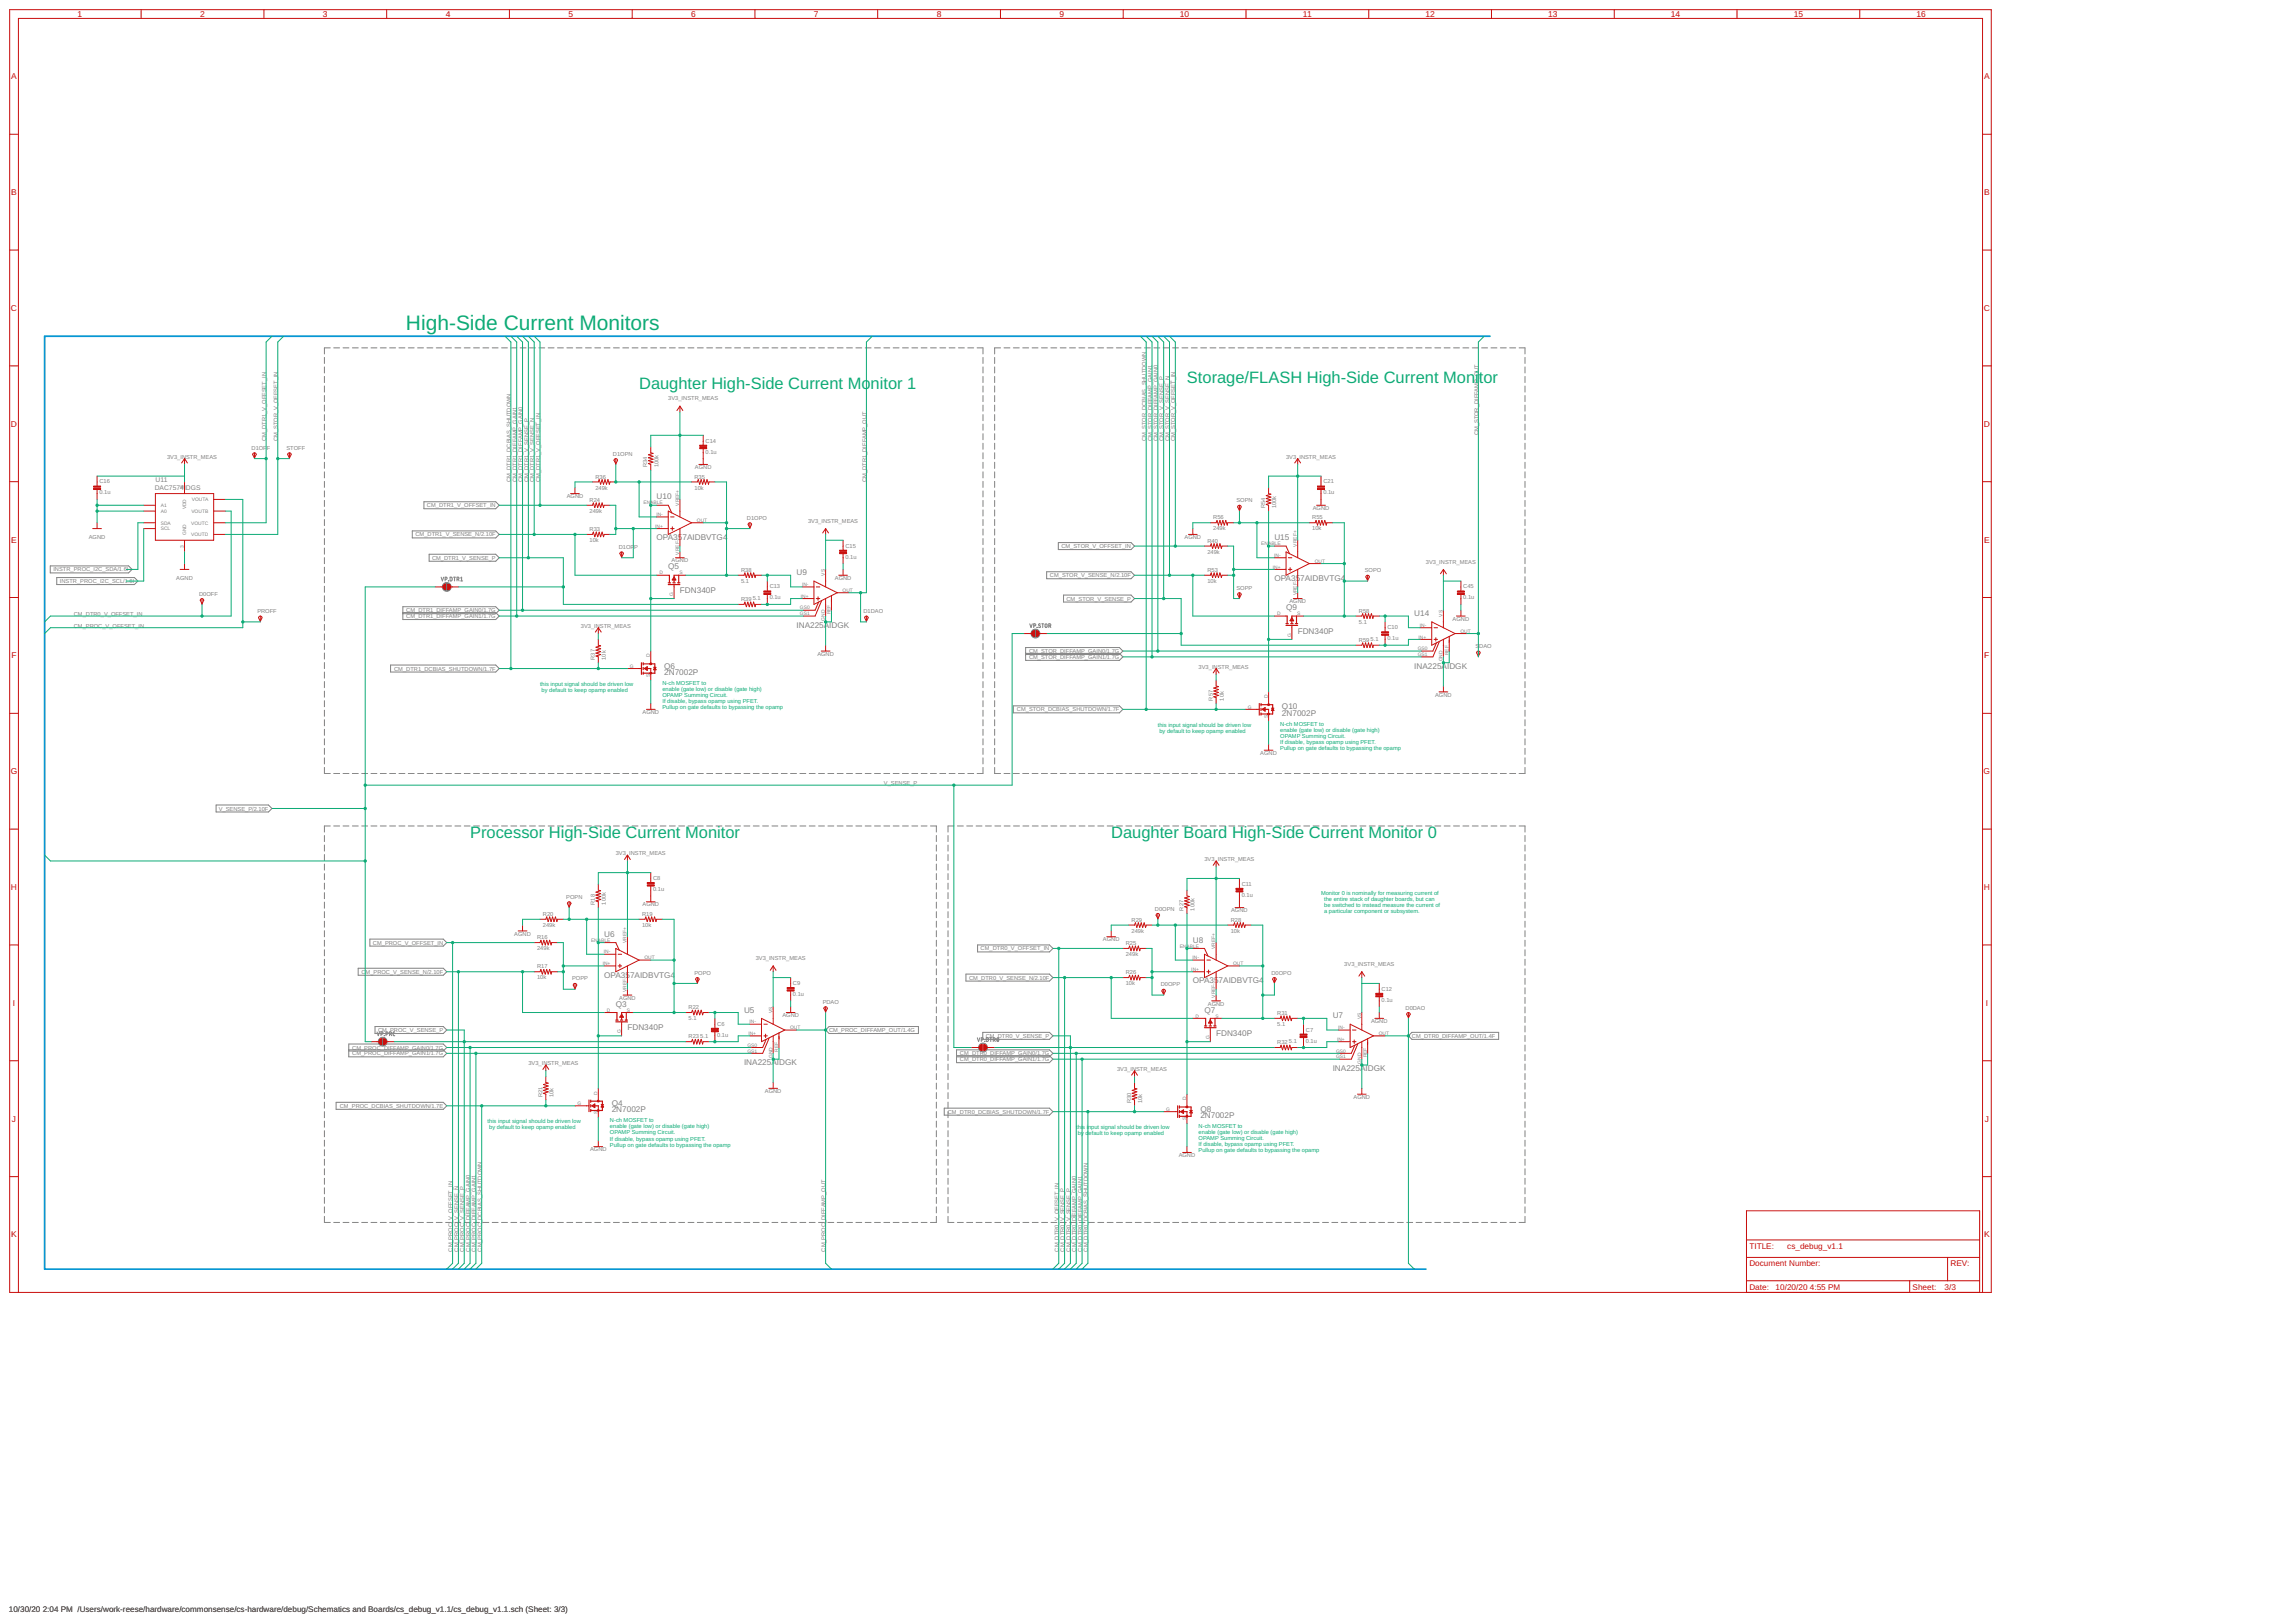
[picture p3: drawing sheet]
<svg xmlns="http://www.w3.org/2000/svg" width="1000mm" height="707mm" viewBox="0 0 1000 707" stroke-linecap="round" stroke-linejoin="round" font-family="sans-serif">
<defs><g id="words">
<text font-size="9.1" fill="#0dab76" x="176.9" y="143.9">High-Side Current Monitors</text>
<g font-size="7.2" fill="#0dab76">
<text x="517.3" y="166.8">Storage/FLASH High-Side Current Moni</text>
<text x="644.5" y="166.8">tor</text>
<text x="278.5" y="169.3">Daughter High-Side Current Mo</text>
<text x="379.4" y="169.3">nitor 1</text>
<text x="204.9" y="364.9">Processor High-Side Current Monitor</text>
<text x="484.2" y="364.9">Daughter Board High-Side Current Monitor 0</text>
</g>
<g font-size="3.7" fill="#c90d0c">
<text x="33.8" y="7.4">1</text>
<text x="87.2" y="7.4">2</text>
<text x="140.7" y="7.4">3</text>
<text x="194.2" y="7.4">4</text>
<text x="247.7" y="7.4">5</text>
<text x="301.2" y="7.4">6</text>
<text x="354.7" y="7.4">7</text>
<text x="408.2" y="7.4">8</text>
<text x="461.7" y="7.4">9</text>
<text x="514.2" y="7.4">10</text>
<text x="567.8" y="7.4">11</text>
<text x="621.2" y="7.4">12</text>
<text x="674.7" y="7.4">13</text>
<text x="728.2" y="7.4">14</text>
<text x="781.7" y="7.4">15</text>
<text x="835.2" y="7.4">16</text>
<text x="4.9" y="34.5">A</text>
<text x="864.6" y="34.5">A</text>
<text x="4.9" y="85">B</text>
<text x="864.6" y="85">B</text>
<text x="4.8" y="135.4">C</text>
<text x="864.5" y="135.4">C</text>
<text x="4.8" y="185.9">D</text>
<text x="864.5" y="185.9">D</text>
<text x="4.9" y="236.3">E</text>
<text x="864.6" y="236.3">E</text>
<text x="5" y="286.8">F</text>
<text x="864.7" y="286.8">F</text>
<text x="4.7" y="337.2">G</text>
<text x="864.4" y="337.2">G</text>
<text x="4.8" y="387.7">H</text>
<text x="864.5" y="387.7">H</text>
<text x="5.6" y="438.1">I</text>
<text x="865.3" y="438.1">I</text>
<text x="5.2" y="488.6">J</text>
<text x="864.9" y="488.6">J</text>
<text x="4.9" y="539">K</text>
<text x="864.6" y="539">K</text>
</g>
<g font-size="3.6" fill="#808080">
<text x="286.1" y="217.6">U10</text>
<text x="286.1" y="235.3">OPA357AIDBVTG4</text>
<text x="555.4" y="235.3">U15</text>
<text x="291.2" y="248">Q5</text>
<text x="347.1" y="250.6">U9</text>
<text x="555.4" y="253.1">OPA357AIDBVTG4</text>
<text x="296.3" y="258.2">FDN340P</text>
<text x="560.4" y="265.8">Q9</text>
<text x="616.3" y="268.4">U14</text>
<text x="347.1" y="273.4">INA225AIDGK</text>
<text x="565.5" y="276">FDN340P</text>
<text x="289.4" y="291.2">Q6</text>
<text x="616.3" y="291.2">INA225AIDGK</text>
<text x="289.4" y="294">2N7002P</text>
<text x="558.7" y="309">Q10</text>
<text x="558.7" y="311.8">2N7002P</text>
<text x="263.3" y="408">U6</text>
<text x="519.8" y="410.6">U8</text>
<text x="263.3" y="425.8">OPA357AIDBVTG4</text>
<text x="519.8" y="428.4">OPA357AIDBVTG4</text>
<text x="268.4" y="438.5">Q3</text>
<text x="324.2" y="441.1">U5</text>
<text x="524.9" y="441.1">Q7</text>
<text x="580.8" y="443.6">U7</text>
<text x="273.4" y="448.7">FDN340P</text>
<text x="530" y="451.2">FDN340P</text>
<text x="324.2" y="463.9">INA225AIDGK</text>
<text x="580.8" y="466.5">INA225AIDGK</text>
<text x="266.6" y="481.7">Q4</text>
<text x="266.6" y="484.5">2N7002P</text>
<text x="523.1" y="484.2">Q8</text>
<text x="523.1" y="487">2N7002P</text>
</g>
<g font-size="3.6" fill="#c90d0c">
<text x="762.4" y="543.9">TITLE:</text>
<text x="778.9" y="543.9">cs_debug_v1.1</text>
<text x="762.4" y="551.5">Document Number:</text>
<text x="850" y="551.5">REV:</text>
<text x="762.4" y="561.7">Date:</text>
<text x="773.8" y="561.7">10/20/20</text>
<text x="788.7" y="561.7">4:55 PM</text>
<text x="833.5" y="561.7">Sheet:</text>
<text x="847.4" y="561.7">3/3</text>
</g>
<g font-size="3.5">
<text x="3.9" y="702.1">10/30/20</text>
<text x="18.6" y="702.1">2:04 PM /Users/work-reese/hardware/commonsense/cs-hardware/debug/Schematics and Boards/cs_debug_v1.1/cs_debug_v1.1.sch (Sheet: 3/3)</text>
</g>
<g font-size="2.9" fill="#808080">
<text x="67.8" y="210">U11</text>
<text x="67.4" y="213.5">DAC7574I</text>
<text x="81" y="213.5">DGS</text>
</g>
<g font-size="2.5" fill="#808080">
<text x="291.2" y="174.4">3V3_INSTR_MEAS</text>
<text x="644.3" y="189.6" transform="rotate(-90 644.3 189.6)">CM_STOR_DIFFAMP_OUT</text>
<text x="109.6" y="196">D1OF</text>
<text x="116" y="192.2" transform="rotate(-90 116 192.2)">CM_DTR1_V_OFFSET_IN</text>
<text x="116.3" y="196">F</text>
<text x="121" y="192.2" transform="rotate(-90 121 192.2)">CM_STOR_V_OFFSET_IN</text>
<text x="124.9" y="196">STOFF</text>
<text x="307.5" y="197.6">0.1u</text>
<text x="307.5" y="192.8">C14</text>
<text x="499.5" y="192.2" transform="rotate(-90 499.5 192.2)">CM_STOR_DCBIAS_SHUTDOWN</text>
<text x="502" y="192.2" transform="rotate(-90 502 192.2)">CM_STOR_DIFFAMP_GAIN1</text>
<text x="504.6" y="192.2" transform="rotate(-90 504.6 192.2)">CM_STOR_DIFFAMP_GAIN0</text>
<text x="507.1" y="192.2" transform="rotate(-90 507.1 192.2)">CM_STOR_V_SENSE_P</text>
<text x="509.6" y="192.2" transform="rotate(-90 509.6 192.2)">CM_STOR_V_SENSE_N</text>
<text x="512.2" y="192.2" transform="rotate(-90 512.2 192.2)">CM_STOR_V_OFFSET_IN</text>
<text x="72.8" y="199.8">3V3_IN</text>
<text x="81.1" y="199.8">STR_MEAS</text>
<text x="267.1" y="198.5">D1OPN</text>
<text x="282.1" y="203.6" transform="rotate(-90 282.1 203.6)">R34</text>
<text x="286.9" y="203.6" transform="rotate(-90 286.9 203.6)">100k</text>
<text x="560.4" y="199.8">3V3_INSTR_MEAS</text>
<text x="222.6" y="209.9" transform="rotate(-90 222.6 209.9)">CM_DTR1_DCBIAS_SHUTDOWN</text>
<text x="225.2" y="209.9" transform="rotate(-90 225.2 209.9)">CM_DTR1_DIFFAMP_GAIN1</text>
<text x="227.7" y="209.9" transform="rotate(-90 227.7 209.9)">CM_DTR1_DIFFAMP_GAIN0</text>
<text x="230.3" y="209.9" transform="rotate(-90 230.3 209.9)">CM_DTR1_V_SENSE_P</text>
<text x="232.8" y="209.9" transform="rotate(-90 232.8 209.9)">CM_DTR1_V_SENSE_N</text>
<text x="235.3" y="209.9" transform="rotate(-90 235.3 209.9)">CM_DTR1_V_OFFSET_IN</text>
<text x="259.5" y="208.4">R36</text>
<text x="302.6" y="208.4">R35</text>
<text x="302.9" y="204.4">AGND</text>
<text x="377.6" y="209.9" transform="rotate(-90 377.6 209.9)">CM_DTR1_DIFFAMP_OUT</text>
<text x="43.3" y="215.4">0.1u</text>
<text x="43.3" y="210.6">C16</text>
<text x="259.5" y="213.2">249k</text>
<text x="302.6" y="213.2">10k</text>
<text x="576.7" y="215.4">0.1u</text>
<text x="576.7" y="210.6">C21</text>
<text x="186.1" y="221">CM_DTR1_V_OFFSET_IN</text>
<text x="247" y="217.1">AGND</text>
<text x="256.9" y="218.6">R24</text>
<text x="538.9" y="218.8">SOPN</text>
<text x="551.3" y="221.4" transform="rotate(-90 551.3 221.4)">R54</text>
<text x="556.1" y="221.4" transform="rotate(-90 556.1 221.4)">100k</text>
<text x="256.9" y="223.4">249k</text>
<text x="325.5" y="226.4">D1OPO</text>
<text x="352.2" y="227.7">3V3_INSTR_MEAS</text>
<text x="528.7" y="226.2">R56</text>
<text x="571.9" y="226.2">R55</text>
<text x="572.1" y="222.1">AGND</text>
<text x="181" y="233.7">CM_DTR1_V_SENSE_N/2.10F</text>
<text x="256.9" y="231.3">R33</text>
<text x="528.7" y="231">249k</text>
<text x="571.9" y="231">10k</text>
<text x="38.7" y="234.8">AGND</text>
<text x="256.9" y="236.1">10k</text>
<text x="269.6" y="239.1">D1OP</text>
<text x="276.4" y="239.1">P</text>
<text x="368.4" y="238.5">C15</text>
<text x="462.5" y="238.8">CM_STOR_V_OFFSET_IN</text>
<text x="516.2" y="234.8">AGND</text>
<text x="526.2" y="236.4">R40</text>
<text x="188.3" y="243.8">CM_DTR1_V_SENSE_P</text>
<text x="292.7" y="245">AGND</text>
<text x="368.4" y="243.3">0.1u</text>
<text x="526.2" y="241.2">249k</text>
<text x="621.4" y="245.5">3V3_INSTR_MEAS</text>
<text x="23.3" y="248.9">INSTR_PROC_I2C_SDA/1.6I</text>
<text x="323" y="249.1">R38</text>
<text x="457.5" y="251.5">CM_STOR_V_SENSE_N/2.10F</text>
<text x="526.2" y="249.1">R53</text>
<text x="594.7" y="249.3">SOPO</text>
<text x="26.1" y="254">INSTR_PROC_I2C_SCL/1.6I</text>
<text x="76.8" y="252.6">AGND</text>
<text x="323" y="253.9">5.1</text>
<text x="335.4" y="256.3">C13</text>
<text x="363.8" y="252.6">AGND</text>
<text x="526.2" y="253.9">10k</text>
<text x="538.9" y="256.9">SOPP</text>
<text x="637.7" y="256.3">C45</text>
<text x="86.8" y="259.5">D0OFF</text>
<text x="323" y="261.8">R39</text>
<text x="328" y="261.5">5.1</text>
<text x="335.4" y="261.1">0.1u</text>
<text x="464.7" y="261.6">CM_STOR_V_SENSE_P</text>
<text x="561.9" y="262.8">AGND</text>
<text x="637.7" y="261.1">0.1u</text>
<text x="32.2" y="268.4">CM_DTR0_V_OFFSET_IN</text>
<text x="112.2" y="267.1">PROFF</text>
<text x="177" y="269.2">CM_DTR1_DIFFAMP_GAIN1/1.7G</text>
<text x="177" y="266.7">CM_DTR1_DIFFAMP_GAIN0/1.7G</text>
<text x="376.3" y="267.1">D1DAO</text>
<text x="592.2" y="266.9">R58</text>
<text x="32.2" y="273.4">CM_PROC_V_OFFSET_IN</text>
<text x="253.1" y="273.4">3V3_IN</text>
<text x="261.4" y="273.4">STR_MEAS</text>
<text x="592.2" y="271.7">5.1</text>
<text x="604.6" y="274.1">C10</text>
<text x="633" y="270.4">AGND</text>
<text x="592.2" y="279.6">R59</text>
<text x="597.3" y="279.3">5.1</text>
<text x="604.6" y="278.9">0.1u</text>
<text x="259.2" y="287.4" transform="rotate(-90 259.2 287.4)">R37</text>
<text x="264" y="287.4" transform="rotate(-90 264 287.4)">10k</text>
<text x="356.2" y="285.6">AGND</text>
<text x="448.4" y="287">CM_STOR_DIFFAMP_GAIN1/1.7G</text>
<text x="448.4" y="284.5">CM_STOR_DIFFAMP_GAIN0/1.7G</text>
<text x="643" y="282.3">S</text>
<text x="644.7" y="282.3">DAO</text>
<text x="171.8" y="292.1">CM_DTR1_DCBIAS_SHUTDOWN/1.7F</text>
<text x="522.3" y="291.2">3V3_IN</text>
<text x="530.7" y="291.2">STR_MEAS</text>
<text x="528.5" y="305.2" transform="rotate(-90 528.5 305.2)">R57</text>
<text x="533.3" y="305.2" transform="rotate(-90 533.3 305.2)">10k</text>
<text x="625.4" y="303.4">AGND</text>
<text x="280" y="311">AGND</text>
<text x="443.2" y="309.9">CM_STOR_DCBIAS_SHUTDOWN/1.7F</text>
<text x="549.2" y="328.8">AGND</text>
<text x="385.2" y="342">V_SENSE_P</text>
<text x="95.3" y="353.1">V_SENSE_P/2.10F</text>
<text x="268.4" y="372.5">3V3_INSTR_MEAS</text>
<text x="524.9" y="375">3V3_INSTR_MEAS</text>
<text x="284.6" y="383.3">C8</text>
<text x="284.6" y="388.1">0.1u</text>
<text x="541.1" y="385.8">C11</text>
<text x="246.8" y="391.5">POPN</text>
<text x="259.2" y="394.1" transform="rotate(-90 259.2 394.1)">R18</text>
<text x="264" y="394.1" transform="rotate(-90 264 394.1)">100k</text>
<text x="280" y="394.8">AGND</text>
<text x="541.1" y="390.6">0.1u</text>
<text x="236.6" y="398.9">R20</text>
<text x="279.8" y="398.9">R19</text>
<text x="493.1" y="401.5">R29</text>
<text x="503.3" y="396.6">D0OPN</text>
<text x="515.8" y="396.6" transform="rotate(-90 515.8 396.6)">R27</text>
<text x="520.6" y="396.6" transform="rotate(-90 520.6 396.6)">100k</text>
<text x="536.3" y="401.5">R28</text>
<text x="536.5" y="397.4">AGND</text>
<text x="224.1" y="407.5">AGND</text>
<text x="236.6" y="403.7">249k</text>
<text x="279.8" y="403.7">10k</text>
<text x="493.1" y="406.3">249k</text>
<text x="536.3" y="406.3">10k</text>
<text x="162.5" y="411.5">CM_PROC_V_OFFSET_IN</text>
<text x="234.1" y="413.9">249k</text>
<text x="234.1" y="409.1">R16</text>
<text x="480.6" y="410.1">AGND</text>
<text x="490.6" y="411.6">R25</text>
<text x="329.3" y="418.2">3V3_INSTR_MEAS</text>
<text x="427.4" y="414">CM_DTR0_V_OFFSET_IN</text>
<text x="490.6" y="416.4">249k</text>
<text x="157.5" y="424.2">C</text>
<text x="159.3" y="424.2">M_PROC_V_SENSE_N/2.10F</text>
<text x="234.1" y="421.8">R17</text>
<text x="302.6" y="424.6">POPO</text>
<text x="490.6" y="424.3">R26</text>
<text x="554.1" y="424.6">D0OPO</text>
<text x="585.8" y="420.7">3V3_INSTR_MEAS</text>
<text x="234.1" y="426.6">10k</text>
<text x="249.3" y="427.1">POPP</text>
<text x="345.6" y="429">C9</text>
<text x="422.3" y="426.7">CM_DTR0_V_SENSE_N/2.10F</text>
<text x="490.6" y="429.1">10k</text>
<text x="505.8" y="429.6">D0OPP</text>
<text x="602.1" y="431.5">C12</text>
<text x="269.8" y="435.5">AGND</text>
<text x="345.6" y="433.8">0.1u</text>
<text x="358.5" y="437.3">PDAO</text>
<text x="602.1" y="436.4">0.1u</text>
<text x="300.1" y="439.6">R22</text>
<text x="341" y="443.1">AGND</text>
<text x="526.4" y="438">AGND</text>
<text x="556.6" y="442.1">R31</text>
<text x="612.5" y="439.8">D0DAO</text>
<text x="164.7" y="449.6">CM_PROC_V_SENSE_P</text>
<text x="300.1" y="444.4">5.1</text>
<text x="312.6" y="446.8">C6</text>
<text x="361.3" y="449.6">CM_PROC_DIFFAMP_OUT/1.4G</text>
<text x="556.6" y="446.9">5.1</text>
<text x="569.1" y="449.3">C7</text>
<text x="597.5" y="445.6">AGND</text>
<text x="300.1" y="452.3">R23</text>
<text x="305.2" y="452">5.1</text>
<text x="312.6" y="451.6">0.1u</text>
<text x="429.6" y="452.1">CM_DTR0_V_SENSE_P</text>
<text x="556.6" y="454.8">R32</text>
<text x="561.7" y="454.5">5.1</text>
<text x="569.1" y="454.1">0.1u</text>
<text x="615.3" y="452.1">CM_DTR0_DIFFAMP_OUT/1.4F</text>
<text x="153.5" y="459.7">CM_PROC_DIFFAMP_GAIN1/1.7G</text>
<text x="153.5" y="457.2">CM_PROC_DIFFAMP_GAIN0/1.7G</text>
<text x="418.3" y="459.7">CM_DTR0_DIFFAMP_GAIN0/1.7G</text>
<text x="230.3" y="463.9">3V3_IN</text>
<text x="238.6" y="463.9">STR_MEAS</text>
<text x="418.3" y="462.3">CM_DTR0_DIFFAMP_GAIN1/1.7G</text>
<text x="486.8" y="466.5">3V3_IN</text>
<text x="495.1" y="466.5">STR_MEAS</text>
<text x="236.4" y="477.9" transform="rotate(-90 236.4 477.9)">R21</text>
<text x="241.2" y="477.9" transform="rotate(-90 241.2 477.9)">10k</text>
<text x="333.3" y="476.1">AGND</text>
<text x="589.9" y="478.6">AGND</text>
<text x="148.1" y="482.6">CM_PROC_DCBIAS_SHUTDOWN/1.7E</text>
<text x="413.1" y="485.1">CM_DTR0_DCBIAS_SHUTDOWN/1.7F</text>
<text x="492.9" y="480.4" transform="rotate(-90 492.9 480.4)">R30</text>
<text x="497.7" y="480.4" transform="rotate(-90 497.7 480.4)">10k</text>
<text x="257.1" y="501.5">AGND</text>
<text x="513.7" y="504">AGND</text>
<text x="463.9" y="532" transform="rotate(-90 463.9 532)">V_SENSE_P</text>
<text x="466.5" y="532" transform="rotate(-90 466.5 532)">V_SENSE_P</text>
<text x="471.5" y="532" transform="rotate(-90 471.5 532)">DIFFAMP_GAIN1</text>
<text x="197.2" y="545.2" transform="rotate(-90 197.2 545.2)">CM_PROC_V_OFFSET_IN</text>
<text x="199.8" y="545.2" transform="rotate(-90 199.8 545.2)">CM_PROC_V_SENSE_N</text>
<text x="202.3" y="545.2" transform="rotate(-90 202.3 545.2)">CM_PROC_V_SENSE_P</text>
<text x="204.9" y="545.2" transform="rotate(-90 204.9 545.2)">CM_PROC_DIFFAMP_GAIN0</text>
<text x="207.4" y="545.2" transform="rotate(-90 207.4 545.2)">CM_PROC_DIFFAMP_GAIN1</text>
<text x="209.9" y="545.2" transform="rotate(-90 209.9 545.2)">CM_PROC_DCBIAS_SHUTDOWN</text>
<text x="359.8" y="545.2" transform="rotate(-90 359.8 545.2)">CM_PROC_DIFFAMP_OUT</text>
<text x="461.4" y="545.2" transform="rotate(-90 461.4 545.2)">CM_DTR0_V_OFFSET_IN</text>
<text x="463.9" y="545.2" transform="rotate(-90 463.9 545.2)">CM_DTR0_</text>
<text x="466.5" y="545.2" transform="rotate(-90 466.5 545.2)">CM_DTR0_</text>
<text x="469" y="545.2" transform="rotate(-90 469 545.2)">CM_DTR0_DIFFAMP_GAIN0</text>
<text x="471.5" y="545.2" transform="rotate(-90 471.5 545.2)">CM_DTR0_</text>
<text x="474.1" y="545.2" transform="rotate(-90 474.1 545.2)">CM_DTR0_DCBIAS_SHUTDOWN</text>
</g>
<g font-size="2.5" fill="#0dab76">
<text x="235.3" y="298.7">this input signal should be driven low</text>
<text x="288.7" y="298.3">N-ch MOSFET to</text>
<text x="236" y="301.4">by default to keep opamp enabled</text>
<text x="288.7" y="301">enable (gate low) or disable (gate high)</text>
<text x="288.7" y="303.7">OPAMP Summing Circuit.</text>
<text x="288.7" y="306.3">If disable, bypass opamp using PFET.</text>
<text x="288.7" y="309">Pullup on gate defaults to bypassing the opamp</text>
<text x="504.6" y="316.5">this input signal should be driven low</text>
<text x="557.9" y="316.1">N-ch MOSFET to</text>
<text x="505.3" y="319.1">by default to keep opamp enabled</text>
<text x="557.9" y="318.8">enable (gate low) or disable (gate high)</text>
<text x="557.9" y="321.4">OPAMP Summing Circuit.</text>
<text x="557.9" y="324.1">If disable, bypass opamp using PFET.</text>
<text x="557.9" y="326.8">Pullup on gate defaults to bypassing the opamp</text>
<text x="575.7" y="389.9">Monitor 0 is nominally for measuring current of</text>
<text x="577.1" y="392.5">the entire stack of daughter boards, but can</text>
<text x="577.1" y="395.2">be switched to instead measure the current of</text>
<text x="577.1" y="397.9">a particular component or subsystem.</text>
<text x="212.5" y="489.2">this input signal should be driven low</text>
<text x="213.2" y="491.9">by default to keep opamp enabled</text>
<text x="265.8" y="488.8">N-ch MOSFET to</text>
<text x="265.8" y="491.5">enable (gate low) or disable (gate high)</text>
<text x="469" y="491.7">t</text>
<text x="469.7" y="491.7">hi</text>
<text x="471.6" y="491.7">s i</text>
<text x="474.1" y="491.7">nput signal should be driven low</text>
<text x="522.3" y="491.3">N-ch MOSFET to</text>
<text x="265.8" y="494.1">OPAMP Summing Circuit.</text>
<text x="265.8" y="496.8">If disable, bypass opamp using PFET.</text>
<text x="469.7" y="494.4">by d</text>
<text x="474.4" y="494.4">efault to keep opamp enabled</text>
<text x="522.3" y="494">enable (gate low) or disable (gate high)</text>
<text x="522.3" y="496.7">OPAMP Summing Circuit.</text>
<text x="265.8" y="499.5">Pullup on gate defaults to bypassing the opamp</text>
<text x="522.3" y="499.3">If disable, bypass opamp using PFET.</text>
<text x="522.3" y="502">Pullup on gate defaults to bypassing the opamp</text>
</g>
<g font-size="2.1" fill="#808080">
<text x="80.1" y="212.7" transform="rotate(-90 80.1 212.7)">8</text>
<text x="70" y="220.9">A1</text>
<text x="81.2" y="221.9" transform="rotate(-90 81.2 221.9)">VDD</text>
<text x="83.6" y="218.3">VOUTA</text>
<text x="280.4" y="219.7">ENABLE</text>
<text x="295.9" y="220.3" transform="rotate(-90 295.9 220.3)">VREF+</text>
<text x="70" y="223.4">A0</text>
<text x="83.4" y="223.4">VOUTB</text>
<text x="286" y="224.8">IN-</text>
<text x="303.7" y="227.4">OUT</text>
<text x="70" y="231">SCL</text>
<text x="70" y="228.5">SDA</text>
<text x="81.2" y="233" transform="rotate(-90 81.2 233)">GND</text>
<text x="83.3" y="228.5">VOUTC</text>
<text x="83.3" y="233.6">VOUTD</text>
<text x="285.5" y="229.9">IN+</text>
<text x="80.1" y="238.9" transform="rotate(-90 80.1 238.9)">3</text>
<text x="549.7" y="237.5">ENABLE</text>
<text x="565.2" y="238.1" transform="rotate(-90 565.2 238.1)">VREF+</text>
<text x="295.9" y="241.5" transform="rotate(-90 295.9 241.5)">VREF-</text>
<text x="555.2" y="242.6">IN-</text>
<text x="572.9" y="245.1">OUT</text>
<text x="287.3" y="250.2">D</text>
<text x="296.1" y="250.2">S</text>
<text x="359.4" y="250.8" transform="rotate(-90 359.4 250.8)">VS</text>
<text x="554.7" y="247.7">IN+</text>
<text x="349.5" y="255.3">IN-</text>
<text x="367.2" y="257.8">OUT</text>
<text x="293.4" y="259.7" transform="rotate(-90 293.4 259.7)">G</text>
<text x="349" y="260.4">IN+</text>
<text x="565.2" y="259.3" transform="rotate(-90 565.2 259.3)">VREF-</text>
<text x="348.6" y="265.5">GS0</text>
<text x="348.6" y="268">GS1</text>
<text x="362" y="267.6" transform="rotate(-90 362 267.6)">REF</text>
<text x="556.6" y="268">D</text>
<text x="565.3" y="268">S</text>
<text x="628.7" y="268.6" transform="rotate(-90 628.7 268.6)">VS</text>
<text x="359.4" y="270.4" transform="rotate(-90 359.4 270.4)">GND</text>
<text x="618.7" y="273.1">IN-</text>
<text x="636.4" y="275.6">OUT</text>
<text x="562.6" y="277.4" transform="rotate(-90 562.6 277.4)">G</text>
<text x="618.2" y="278.2">IN+</text>
<text x="283.2" y="286.3" transform="rotate(-90 283.2 286.3)">D</text>
<text x="617.8" y="283.2">GS0</text>
<text x="617.8" y="285.8">GS1</text>
<text x="631.2" y="285.4" transform="rotate(-90 631.2 285.4)">REF</text>
<text x="274.5" y="290.9">G</text>
<text x="628.7" y="288.1" transform="rotate(-90 628.7 288.1)">GND</text>
<text x="283.2" y="295" transform="rotate(-90 283.2 295)">S</text>
<text x="552.5" y="304.1" transform="rotate(-90 552.5 304.1)">D</text>
<text x="543.7" y="308.6">G</text>
<text x="552.5" y="312.7" transform="rotate(-90 552.5 312.7)">S</text>
<text x="257.6" y="410.2">ENABLE</text>
<text x="273.1" y="410.8" transform="rotate(-90 273.1 410.8)">VREF+</text>
<text x="514.1" y="412.8">ENABLE</text>
<text x="529.6" y="413.3" transform="rotate(-90 529.6 413.3)">VREF+</text>
<text x="263.2" y="415.3">IN-</text>
<text x="280.9" y="417.8">OUT</text>
<text x="519.7" y="417.8">IN-</text>
<text x="262.6" y="420.4">IN+</text>
<text x="519.2" y="422.9">IN+</text>
<text x="537.4" y="420.4">OUT</text>
<text x="273.1" y="432" transform="rotate(-90 273.1 432)">VREF-</text>
<text x="529.6" y="434.6" transform="rotate(-90 529.6 434.6)">VREF-</text>
<text x="264.5" y="440.7">D</text>
<text x="273.2" y="440.7">S</text>
<text x="336.6" y="441.3" transform="rotate(-90 336.6 441.3)">VS</text>
<text x="521" y="443.2">D</text>
<text x="529.8" y="443.2">S</text>
<text x="593.1" y="443.8" transform="rotate(-90 593.1 443.8)">VS</text>
<text x="326.7" y="445.8">IN-</text>
<text x="344.3" y="448.3">OUT</text>
<text x="583.2" y="448.3">IN-</text>
<text x="270.5" y="450.1" transform="rotate(-90 270.5 450.1)">G</text>
<text x="325.7" y="455.9">GS0</text>
<text x="326.1" y="450.9">IN+</text>
<text x="527.1" y="452.7" transform="rotate(-90 527.1 452.7)">G</text>
<text x="582.7" y="453.4">IN+</text>
<text x="600.9" y="450.9">OUT</text>
<text x="325.7" y="458.5">GS1</text>
<text x="336.6" y="460.8" transform="rotate(-90 336.6 460.8)">GND</text>
<text x="339.1" y="458.1" transform="rotate(-90 339.1 458.1)">REF</text>
<text x="582.3" y="458.5">GS0</text>
<text x="582.3" y="461">GS1</text>
<text x="595.6" y="460.6" transform="rotate(-90 595.6 460.6)">REF</text>
<text x="593.1" y="463.4" transform="rotate(-90 593.1 463.4)">GND</text>
<text x="260.4" y="476.8" transform="rotate(-90 260.4 476.8)">D</text>
<text x="516.9" y="479.4" transform="rotate(-90 516.9 479.4)">D</text>
<text x="251.6" y="481.3">G</text>
<text x="260.4" y="485.5" transform="rotate(-90 260.4 485.5)">S</text>
<text x="508.2" y="483.9">G</text>
<text x="516.9" y="488" transform="rotate(-90 516.9 488)">S</text>
</g>
</g></defs>
<g fill="none" stroke="#808080" stroke-width=".44">
<path d="M141.4 155.7v2.6M141.4 159.8v2.7M143.9 151.5h-2.5v2.7M145.4 151.5h2.6M149.5 151.5h2.6M153.6 151.5h2.5M157.6 151.5h2.6M161.7 151.5h2.6M165.7 151.5h2.6M169.8 151.5h2.6M173.9 151.5h2.5M177.9 151.5h2.6"/>
<path d="M182 151.5h2.6M186.1 151.5h2.5M190.1 151.5h2.6M194.2 151.5h2.5M198.2 151.5h2.6M202.3 151.5h2.6M206.4 151.5h2.5M210.4 151.5h2.6M214.5 151.5h2.6M218.6 151.5h2.5M222.6 151.5h2.6M226.7 151.5h2.6"/>
<path d="M230.8 151.5h2.5M234.8 151.5h2.6M238.9 151.5h2.5M243 151.5h2.5M247 151.5h2.6M251.1 151.5h2.5M255.1 151.5h2.6M259.2 151.5h2.6M263.3 151.5h2.5M267.3 151.5h2.6M271.4 151.5h2.6M275.5 151.5h2.5"/>
<path d="M279.5 151.5h2.6M283.6 151.5h2.6M287.7 151.5h2.5M291.7 151.5h2.6M295.8 151.5h2.5M299.8 151.5h2.6M303.9 151.5h2.6M308 151.5h2.5M312 151.5h2.6M316.1 151.5h2.6M320.1 151.5h2.6M324.2 151.5h2.6"/>
<path d="M328.3 151.5h2.5M332.3 151.5h2.6M336.4 151.5h2.6M340.5 151.5h2.5M344.5 151.5h2.6M348.6 151.5h2.6M352.7 151.5h2.5M356.7 151.5h2.6M360.8 151.5h2.5M364.8 151.5h2.6M368.9 151.5h2.6M373 151.5h2.5"/>
<path d="M377 151.5h2.6M381.1 151.5h2.6M385.2 151.5h2.5M389.2 151.5h2.6M393.3 151.5h2.6M397.4 151.5h2.5M401.4 151.5h2.6M405.5 151.5h2.6M409.6 151.5h2.5M413.6 151.5h2.6M417.7 151.5h2.5M421.7 151.5h2.6"/>
<path d="M425.8 151.5h2.6v2.7M428.4 155.7v2.6M428.4 159.8v2.7M433.5 155.7v2.6M433.5 159.8v2.7M436 151.5h-2.5v2.7M437.5 151.5h2.6M441.6 151.5h2.6M445.7 151.5h2.6M449.8 151.5h2.6M453.9 151.5h2.5M457.9 151.5h2.6"/>
<path d="M462 151.5h2.6M466.1 151.5h2.6M470.2 151.5h2.6M474.3 151.5h2.5M478.3 151.5h2.6M482.4 151.5h2.6M486.5 151.5h2.6M490.6 151.5h2.6M494.7 151.5h2.5M498.8 151.5h2.5M502.8 151.5h2.6M506.9 151.5h2.6"/>
<path d="M511 151.5h2.6M515.1 151.5h2.6M519.2 151.5h2.5M523.2 151.5h2.6M527.3 151.5h2.6M531.4 151.5h2.6M535.5 151.5h2.6M539.6 151.5h2.5M543.6 151.5h2.6M547.7 151.5h2.6M551.8 151.5h2.6M555.9 151.5h2.6"/>
<path d="M560 151.5h2.5M564 151.5h2.6M568.1 151.5h2.6M572.2 151.5h2.6M576.3 151.5h2.6M580.4 151.5h2.6M584.5 151.5h2.5M588.5 151.5h2.6M592.6 151.5h2.6M596.7 151.5h2.6M600.8 151.5h2.6M604.9 151.5h2.5"/>
<path d="M608.9 151.5h2.6M613 151.5h2.6M617.1 151.5h2.6M621.2 151.5h2.6M625.3 151.5h2.5M629.3 151.5h2.6M633.4 151.5h2.6M637.5 151.5h2.6M641.6 151.5h2.6M645.7 151.5h2.6M649.8 151.5h2.5M653.8 151.5h2.6"/>
<path d="M657.9 151.5h2.6M662 151.5h2.6v2.7M664.6 155.7v2.6M664.6 159.8v2.7M141.4 164v2.6M141.4 168.1v2.7M141.4 172.3v2.6M141.4 176.4v2.7M428.4 164v2.6M428.4 168.1v2.7M428.4 172.3v2.6M428.4 176.4v2.7"/>
<path d="M433.5 164v2.6M433.5 168.1v2.7M433.5 172.3v2.6M433.5 176.4v2.7M664.6 164v2.6M664.6 168.1v2.7M664.6 172.3v2.6M664.6 176.4v2.7M141.4 180.6v2.7M141.4 184.7v2.7M141.4 188.9v2.7M141.4 193.1v2.6"/>
<path d="M141.4 197.2v2.7M428.4 180.6v2.7M428.4 184.7v2.7M428.4 188.9v2.7M428.4 193.1v2.6M428.4 197.2v2.7M433.5 180.6v2.7M433.5 184.7v2.7M433.5 188.9v2.7M433.5 193.1v2.6M433.5 197.2v2.7M664.6 180.6v2.7"/>
<path d="M664.6 184.7v2.7M664.6 188.9v2.7M664.6 193.1v2.6M664.6 197.2v2.7M141.4 201.4v2.6M141.4 205.5v2.7M141.4 209.7v2.6M141.4 213.8v2.7M141.4 218v2.6M184.7 218.6h31.3l1.6 1.5-1.6 1.5h-31.3zM428.4 201.4v2.6M428.4 205.5v2.7"/>
<path d="M428.4 209.7v2.6M428.4 213.8v2.7M428.4 218v2.6M433.5 201.4v2.6M433.5 205.5v2.7M433.5 209.7v2.6M433.5 213.8v2.7M433.5 218v2.6M664.6 201.4v2.6M664.6 205.5v2.7M664.6 209.7v2.6M664.6 213.8v2.7"/>
<path d="M664.6 218v2.6M141.4 222.1v2.7M141.4 226.3v2.6M141.4 230.4v2.7M141.4 234.6v2.6M141.4 238.7v2.7M179.7 231.3h36.3l1.6 1.5-1.6 1.5h-36.3zM428.4 222.1v2.7M428.4 226.3v2.6M428.4 230.4v2.7M428.4 234.6v2.6M428.4 238.7v2.7"/>
<path d="M433.5 222.1v2.7M433.5 226.3v2.6M433.5 230.4v2.7M433.5 234.6v2.6M433.5 238.7v2.7M461.2 236.3h31.7l1.5 1.6-1.5 1.5h-31.7zM664.6 222.1v2.7M664.6 226.3v2.6M664.6 230.4v2.7M664.6 234.6v2.6M664.6 238.7v2.7M21.9 246.5h34.1l1.6 1.5-1.6 1.6h-34.1z"/>
<path d="M24.7 251.6h33.9l1.5 1.5-1.5 1.5h-33.9zM141.4 242.9v2.7M141.4 247.1v2.6M141.4 251.2v2.7M141.4 255.4v2.6M141.4 259.5v2.7M187 241.4h29l1.6 1.6-1.6 1.5h-29zM192.2 251.4l.6 1.6 .5-1.6M194 252.3h.4a.44 .44 0 0 0 .5-.4 .44 .44 0 0 0-.5-.5h-.4v1.6M195.4 252.9h.1M196.1 251.4l.9 .3-.2 1.3h-.7zM197.6 251.4h.9"/>
<path d="M198.1 251.4v1.6M199.2 252.3h.4a.44 .44 0 0 0 .5-.4 .44 .44 0 0 0-.5-.5h-.4v1.6M199.7 252.3l.4 .7M200.7 253h.9M200.7 251.8l.5-.4v1.6M428.4 242.9v2.7M428.4 247.1v2.6M428.4 251.2v2.7M428.4 255.4v2.6M428.4 259.5v2.7M433.5 242.9v2.7M433.5 247.1v2.6"/>
<path d="M433.5 251.2v2.7M433.5 255.4v2.6M433.5 259.5v2.7M456.1 249h36.8l1.5 1.6-1.5 1.5h-36.8zM463.5 259.2h29.4l1.5 1.5-1.5 1.6h-29.4zM664.6 242.9v2.7M664.6 247.1v2.6M664.6 251.2v2.7M664.6 255.4v2.6M664.6 259.5v2.7M141.4 263.7v2.6M141.4 267.8v2.7"/>
<path d="M141.4 272v2.6M141.4 276.1v2.7M175.6 266.8h40.4l1.6 1.6-1.6 1.5h-40.4v-5.6h40.4l1.6 1.5-1.6 1.5h-40.4M428.4 263.7v2.6M428.4 267.8v2.7M428.4 272v2.6M428.4 276.1v2.7M433.5 263.7v2.6M433.5 267.8v2.7M433.5 272v2.6M433.5 276.1v2.7M448.8 271.7l.5 1.7 .6-1.7"/>
<path d="M450.5 272.6h.4a.44 .44 0 0 0 .5-.4 .44 .44 0 0 0-.5-.5h-.4v1.7M451.9 273.3h.1M453.4 271.9a.41 .41 0 0 0-.6-.1 .41 .41 0 0 0 0 .6l.5 .3a.45 .45 0 0 1-.1 .7 .45 .45 0 0 1-.7-.3M454 271.7h.9M454.4 271.7v1.7M455.5 271.9h.7l.1 1a.44 .44 0 0 1-.4 .5 .44 .44 0 0 1-.5-.5zM457.1 272.6h.4a.44 .44 0 0 0 .4-.4 .44 .44 0 0 0-.4-.5h-.4v1.7M457.6 272.6l.3 .8M664.6 263.7v2.6M664.6 267.8v2.7M664.6 272v2.6M664.6 276.1v2.7"/>
<path d="M141.4 280.3v2.6M141.4 284.4v2.7M141.4 288.6v2.6M141.4 292.7v2.7M141.4 296.9v2.7M170.2 289.7h45.8l1.6 1.5-1.6 1.5h-45.8zM428.4 280.3v2.6M428.4 284.4v2.7M428.4 288.6v2.6M428.4 292.7v2.7M428.4 296.9v2.7M433.5 280.3v2.6"/>
<path d="M433.5 284.4v2.7M433.5 288.6v2.6M433.5 292.7v2.7M433.5 296.9v2.7M447 284.6h40.8l1.5 1.5-1.5 1.6h-40.8v-5.6h40.8l1.5 1.5-1.5 1.5h-40.8M664.6 280.3v2.6M664.6 284.4v2.7M664.6 288.6v2.6M664.6 292.7v2.7M664.6 296.9v2.7M141.4 301.1v2.6M141.4 305.2v2.6"/>
<path d="M141.4 309.4v2.6M141.4 313.5v2.7M141.4 317.7v2.6M428.4 301.1v2.6M428.4 305.2v2.6M428.4 309.4v2.6M428.4 313.5v2.7M428.4 317.7v2.6M433.5 301.1v2.6M433.5 305.2v2.6M433.5 309.4v2.6M433.5 313.5v2.7"/>
<path d="M433.5 317.7v2.6M441.6 307.5h46.2l1.5 1.5-1.5 1.5h-46.2zM664.6 301.1v2.6M664.6 305.2v2.6M664.6 309.4v2.6M664.6 313.5v2.7M664.6 317.7v2.6M141.4 321.8v2.7M141.4 326v2.6M141.4 330.1v2.7M141.4 334.3v2.6h2.5M145.4 336.9h2.6"/>
<path d="M149.5 336.9h2.6M153.6 336.9h2.5M157.6 336.9h2.6M161.7 336.9h2.6M165.7 336.9h2.6M169.8 336.9h2.6M173.9 336.9h2.5M177.9 336.9h2.6M182 336.9h2.6M186.1 336.9h2.5M190.1 336.9h2.6M194.2 336.9h2.5"/>
<path d="M198.2 336.9h2.6M202.3 336.9h2.6M206.4 336.9h2.5M210.4 336.9h2.6M214.5 336.9h2.6M218.6 336.9h2.5M222.6 336.9h2.6M226.7 336.9h2.6M230.8 336.9h2.5M234.8 336.9h2.6M238.9 336.9h2.5M243 336.9h2.5"/>
<path d="M247 336.9h2.6M251.1 336.9h2.5M255.1 336.9h2.6M259.2 336.9h2.6M263.3 336.9h2.5M267.3 336.9h2.6M271.4 336.9h2.6M275.5 336.9h2.5M279.5 336.9h2.6M283.6 336.9h2.6M287.7 336.9h2.5M291.7 336.9h2.6"/>
<path d="M295.8 336.9h2.5M299.8 336.9h2.6M303.9 336.9h2.6M308 336.9h2.5M312 336.9h2.6M316.1 336.9h2.6M320.1 336.9h2.6M324.2 336.9h2.6M328.3 336.9h2.5M332.3 336.9h2.6M336.4 336.9h2.6M340.5 336.9h2.5"/>
<path d="M344.5 336.9h2.6M348.6 336.9h2.6M352.7 336.9h2.5M356.7 336.9h2.6M360.8 336.9h2.5M364.8 336.9h2.6M368.9 336.9h2.6M373 336.9h2.5M377 336.9h2.6M381.1 336.9h2.6M385.2 336.9h2.5M389.2 336.9h2.6"/>
<path d="M393.3 336.9h2.6M397.4 336.9h2.5M401.4 336.9h2.6M405.5 336.9h2.6M409.6 336.9h2.5M413.6 336.9h2.6M417.7 336.9h2.5M421.7 336.9h2.6M428.4 334.3v2.6h-2.6M428.4 321.8v2.7M428.4 326v2.6M428.4 330.1v2.7"/>
<path d="M433.5 334.3v2.6h2.5M433.5 321.8v2.7M433.5 326v2.6M433.5 330.1v2.7M437.5 336.9h2.6M441.6 336.9h2.6M445.7 336.9h2.6M449.8 336.9h2.6M453.9 336.9h2.5M457.9 336.9h2.6M462 336.9h2.6M466.1 336.9h2.6"/>
<path d="M470.2 336.9h2.6M474.3 336.9h2.5M478.3 336.9h2.6M482.4 336.9h2.6M486.5 336.9h2.6M490.6 336.9h2.6M494.7 336.9h2.5M498.8 336.9h2.5M502.8 336.9h2.6M506.9 336.9h2.6M511 336.9h2.6M515.1 336.9h2.6"/>
<path d="M519.2 336.9h2.5M523.2 336.9h2.6M527.3 336.9h2.6M531.4 336.9h2.6M535.5 336.9h2.6M539.6 336.9h2.5M543.6 336.9h2.6M547.7 336.9h2.6M551.8 336.9h2.6M555.9 336.9h2.6M560 336.9h2.5M564 336.9h2.6"/>
<path d="M568.1 336.9h2.6M572.2 336.9h2.6M576.3 336.9h2.6M580.4 336.9h2.6M584.5 336.9h2.5M588.5 336.9h2.6M592.6 336.9h2.6M596.7 336.9h2.6M600.8 336.9h2.6M604.9 336.9h2.5M608.9 336.9h2.6M613 336.9h2.6"/>
<path d="M617.1 336.9h2.6M621.2 336.9h2.6M625.3 336.9h2.5M629.3 336.9h2.6M633.4 336.9h2.6M637.5 336.9h2.6M641.6 336.9h2.6M645.7 336.9h2.6M649.8 336.9h2.5M653.8 336.9h2.6M657.9 336.9h2.6M664.6 321.8v2.7"/>
<path d="M664.6 326v2.6M664.6 330.1v2.7M664.6 334.3v2.6h-2.6M94.2 350.6h22.8l1.5 1.6-1.5 1.5h-22.8zM143.9 359.8h-2.5v2.6M145.4 359.8h2.6M149.5 359.8h2.6M153.6 359.8h2.5M157.6 359.8h2.6M161.7 359.8h2.6M165.7 359.8h2.6M169.8 359.8h2.6"/>
<path d="M173.9 359.8h2.5M177.9 359.8h2.6M182 359.8h2.6M186.1 359.8h2.5M190.1 359.8h2.6M194.2 359.8h2.5M198.2 359.8h2.6M202.3 359.8h2.6M206.4 359.8h2.5M210.4 359.8h2.6M214.5 359.8h2.6M218.6 359.8h2.5"/>
<path d="M222.6 359.8h2.6M226.7 359.8h2.6M230.8 359.8h2.5M234.8 359.8h2.6M238.9 359.8h2.5M243 359.8h2.5M247 359.8h2.6M251.1 359.8h2.5M255.1 359.8h2.6M259.2 359.8h2.6M263.3 359.8h2.5M267.3 359.8h2.6"/>
<path d="M271.4 359.8h2.6M275.5 359.8h2.5M279.5 359.8h2.6M283.6 359.8h2.6M287.7 359.8h2.5M291.7 359.8h2.6M295.8 359.8h2.5M299.8 359.8h2.6M303.9 359.8h2.6M308 359.8h2.5M312 359.8h2.6M316.1 359.8h2.6"/>
<path d="M320.1 359.8h2.6M324.2 359.8h2.6M328.3 359.8h2.5M332.3 359.8h2.6M336.4 359.8h2.6M340.5 359.8h2.5M344.5 359.8h2.6M348.6 359.8h2.6M352.7 359.8h2.5M356.7 359.8h2.6M360.8 359.8h2.5M364.8 359.8h2.6"/>
<path d="M368.9 359.8h2.6M373 359.8h2.5M377 359.8h2.6M381.1 359.8h2.6M385.2 359.8h2.5M389.2 359.8h2.6M393.3 359.8h2.6M397.4 359.8h2.5M401.4 359.8h2.6M405.5 359.8h2.6v2.6M415.7 359.8h-2.6v2.6M417.2 359.8h2.6"/>
<path d="M421.3 359.8h2.6M425.4 359.8h2.5M429.5 359.8h2.5M433.5 359.8h2.6M437.6 359.8h2.6M441.7 359.8h2.6M445.8 359.8h2.6M449.9 359.8h2.5M453.9 359.8h2.6M458 359.8h2.6M462.1 359.8h2.6M466.2 359.8h2.5"/>
<path d="M470.2 359.8h2.6M474.3 359.8h2.6M478.4 359.8h2.6M482.5 359.8h2.6M486.6 359.8h2.5M490.6 359.8h2.6M494.7 359.8h2.6M498.8 359.8h2.6M502.9 359.8h2.6M507 359.8h2.5M511 359.8h2.6M515.1 359.8h2.6"/>
<path d="M519.2 359.8h2.6M523.3 359.8h2.6M527.4 359.8h2.5M531.4 359.8h2.6M535.5 359.8h2.6M539.6 359.8h2.6M543.7 359.8h2.6M547.8 359.8h2.5M551.8 359.8h2.6M555.9 359.8h2.6M560 359.8h2.6M564.1 359.8h2.6"/>
<path d="M568.2 359.8h2.5M572.2 359.8h2.6M576.3 359.8h2.6M580.4 359.8h2.6M584.5 359.8h2.6M588.6 359.8h2.5M592.6 359.8h2.6M596.7 359.8h2.6M600.8 359.8h2.6M604.9 359.8h2.6M609 359.8h2.5M613 359.8h2.6"/>
<path d="M617.1 359.8h2.6M621.2 359.8h2.6M625.3 359.8h2.6M629.3 359.8h2.6M633.4 359.8h2.6M637.5 359.8h2.6M641.6 359.8h2.6M645.7 359.8h2.6M649.8 359.8h2.5M653.8 359.8h2.6M657.9 359.8h2.6M662 359.8h2.6v2.6"/>
<path d="M141.4 363.9v2.7M141.4 368.1v2.6M141.4 372.2v2.7M141.4 376.4v2.6M408.1 363.9v2.7M408.1 368.1v2.6M408.1 372.2v2.7M408.1 376.4v2.6M413.1 363.9v2.7M413.1 368.1v2.6M413.1 372.2v2.7M413.1 376.4v2.6"/>
<path d="M664.6 363.9v2.7M664.6 368.1v2.6M664.6 372.2v2.7M664.6 376.4v2.6M141.4 380.5v2.7M141.4 384.7v2.6M141.4 388.8v2.7M141.4 393v2.6M141.4 397.1v2.7M408.1 380.5v2.7M408.1 384.7v2.6M408.1 388.8v2.7"/>
<path d="M408.1 393v2.6M408.1 397.1v2.7M413.1 380.5v2.7M413.1 384.7v2.6M413.1 388.8v2.7M413.1 393v2.6M413.1 397.1v2.7M664.6 380.5v2.7M664.6 384.7v2.6M664.6 388.8v2.7M664.6 393v2.6M664.6 397.1v2.7"/>
<path d="M141.4 401.3v2.6M141.4 405.4v2.7M141.4 409.6v2.6M141.4 413.7v2.6M141.4 417.9v2.6M161.2 409.1h32l1.5 1.5-1.5 1.5h-32zM408.1 401.3v2.6M408.1 405.4v2.7M408.1 409.6v2.6M408.1 413.7v2.6M408.1 417.9v2.6M413.1 401.3v2.6"/>
<path d="M413.1 405.4v2.7M413.1 409.6v2.6M413.1 413.7v2.6M413.1 417.9v2.6M426 411.6h31.3l1.6 1.5-1.6 1.6h-31.3zM664.6 401.3v2.6M664.6 405.4v2.7M664.6 409.6v2.6M664.6 413.7v2.6M664.6 417.9v2.6M141.4 422v2.6M141.4 426.1v2.7"/>
<path d="M141.4 430.3v2.6M141.4 434.4v2.7M141.4 438.6v2.6M156.1 421.8h37.1l1.5 1.5-1.5 1.5h-37.1zM408.1 422v2.6M408.1 426.1v2.7M408.1 430.3v2.6M408.1 434.4v2.7M408.1 438.6v2.6M413.1 422v2.6M413.1 426.1v2.7M413.1 430.3v2.6"/>
<path d="M413.1 434.4v2.7M413.1 438.6v2.6M420.9 424.3h36.4l1.6 1.5-1.6 1.6h-36.4zM664.6 422v2.6M664.6 426.1v2.7M664.6 430.3v2.6M664.6 434.4v2.7M664.6 438.6v2.6M141.4 442.7v2.7M141.4 446.9v2.6M141.4 451v2.7M141.4 455.2v2.6"/>
<path d="M141.4 459.3v2.7M152 457.3h41.2l1.5 1.5-1.5 1.6h-41.2v-5.6h41.2l1.5 1.5-1.5 1.5h-41.2M163.4 447.1h29.8l1.5 1.6-1.5 1.5h-29.8zM164.3 449.5l.5 1.6 .6-1.6M166 450.4h.5a.46 .46 0 0 0 .4-.4 .46 .46 0 0 0-.4-.5h-.5v1.6M167.4 451.1h.1M168.2 450.4h.5a.46 .46 0 0 0 .4-.4 .46 .46 0 0 0-.4-.5h-.5v1.6M169.8 450.4h.4a.46 .46 0 0 0 .5-.4 .46 .46 0 0 0-.5-.5h-.4v1.6M170.3 450.4l.4 .7M172 449.5l-.7 .4v1l.7 .2M359.8 448.7l1.5-1.6h38.9v3.1h-38.9zM408.1 442.7v2.7"/>
<path d="M408.1 446.9v2.6M408.1 451v2.7M408.1 455.2v2.6M408.1 459.3v2.7M413.1 442.7v2.7M413.1 446.9v2.6M413.1 451v2.7M413.1 455.2v2.6M413.1 459.3v2.7M416.8 459.8h40.5l1.6 1.6-1.6 1.5h-40.5v-5.6h40.5l1.6 1.5-1.6 1.6h-40.5M425.9 452.1l.5 1.6 .6-1.6M427.6 453h.5a.46 .46 0 0 0 .4-.5 .46 .46 0 0 0-.4-.4h-.5v1.6"/>
<path d="M428.3 449.7h29l1.6 1.5-1.6 1.5h-29zM429 453.6v.1M429 453.6h.2M429.2 453.6v.1M429.8 452.1l.9 .2-.3 1.3-.6 .1zM431.3 452.1h.9M431.8 452.1v1.6M432.8 453h.5a.46 .46 0 0 0 .4-.5 .46 .46 0 0 0-.4-.4h-.5v1.6M433.4 453l.3 .7M434.6 452.2l.1-.1a.76 .76 0 0 1 .6 .8 .76 .76 0 0 1-.7 .7zM435.2 452.4l-.7 .9M613.8 451.2l1.5-1.5h37.8v3h-37.8z"/>
<path d="M664.6 442.7v2.7M664.6 446.9v2.6M664.6 451v2.7M664.6 455.2v2.6M664.6 459.3v2.7M141.4 463.5v2.6M141.4 467.6v2.7M141.4 471.8v2.6M141.4 475.9v2.7M408.1 463.5v2.6M408.1 467.6v2.7M408.1 471.8v2.6"/>
<path d="M408.1 475.9v2.7M413.1 463.5v2.6M413.1 467.6v2.7M413.1 471.8v2.6M413.1 475.9v2.7M664.6 463.5v2.6M664.6 467.6v2.7M664.6 471.8v2.6M664.6 475.9v2.7M141.4 480.1v2.6M141.4 484.2v2.7M141.4 488.4v2.6"/>
<path d="M141.4 492.5v2.7M141.4 496.7v2.6M146.5 480.2h46.7l1.5 1.5-1.5 1.5h-46.7zM408.1 480.1v2.6M408.1 484.2v2.7M408.1 488.4v2.6M408.1 492.5v2.7M408.1 496.7v2.6M411.5 482.7h45.8l1.6 1.5-1.6 1.6h-45.8zM413.1 480.1v2.6M413.1 484.2v2.7M413.1 488.4v2.6"/>
<path d="M413.1 492.5v2.7M413.1 496.7v2.6M664.6 480.1v2.6M664.6 484.2v2.7M664.6 488.4v2.6M664.6 492.5v2.7M664.6 496.7v2.6M141.4 500.8v2.6M141.4 505v2.6M141.4 509.1v2.6M141.4 513.2v2.7M141.4 517.4v2.6"/>
<path d="M408.1 500.8v2.6M408.1 505v2.6M408.1 509.1v2.6M408.1 513.2v2.7M408.1 517.4v2.6M413.1 500.8v2.6M413.1 505v2.6M413.1 509.1v2.6M413.1 513.2v2.7M413.1 517.4v2.6M664.6 500.8v2.6M664.6 505v2.6"/>
<path d="M664.6 509.1v2.6M664.6 513.2v2.7M664.6 517.4v2.6M141.4 529.8v2.7h2.5M141.4 521.5v2.7M141.4 525.7v2.6M145.4 532.5h2.6M149.5 532.5h2.6M153.6 532.5h2.5M157.6 532.5h2.6M161.7 532.5h2.6M165.7 532.5h2.6"/>
<path d="M169.8 532.5h2.6M173.9 532.5h2.5M177.9 532.5h2.6M182 532.5h2.6M186.1 532.5h2.5M190.1 532.5h2.6M194.2 532.5h2.5M198.2 532.5h2.6M202.3 532.5h2.6M206.4 532.5h2.5M210.4 532.5h2.6M214.5 532.5h2.6"/>
<path d="M218.6 532.5h2.5M222.6 532.5h2.6M226.7 532.5h2.6M230.8 532.5h2.5M234.8 532.5h2.6M238.9 532.5h2.5M243 532.5h2.5M247 532.5h2.6M251.1 532.5h2.5M255.1 532.5h2.6M259.2 532.5h2.6M263.3 532.5h2.5"/>
<path d="M267.3 532.5h2.6M271.4 532.5h2.6M275.5 532.5h2.5M279.5 532.5h2.6M283.6 532.5h2.6M287.7 532.5h2.5M291.7 532.5h2.6M295.8 532.5h2.5M299.8 532.5h2.6M303.9 532.5h2.6M308 532.5h2.5M312 532.5h2.6"/>
<path d="M316.1 532.5h2.6M320.1 532.5h2.6M324.2 532.5h2.6M328.3 532.5h2.5M332.3 532.5h2.6M336.4 532.5h2.6M340.5 532.5h2.5M344.5 532.5h2.6M348.6 532.5h2.6M352.7 532.5h2.5M356.7 532.5h2.6M360.8 532.5h2.5"/>
<path d="M364.8 532.5h2.6M368.9 532.5h2.6M373 532.5h2.5M377 532.5h2.6M381.1 532.5h2.6M385.2 532.5h2.5M389.2 532.5h2.6M393.3 532.5h2.6M397.4 532.5h2.5M401.4 532.5h2.6M408.1 529.8v2.7h-2.6M408.1 521.5v2.7"/>
<path d="M408.1 525.7v2.6M413.1 529.8v2.7h2.6M413.1 521.5v2.7M413.1 525.7v2.6M417.2 532.5h2.6M421.3 532.5h2.6M425.4 532.5h2.5M429.5 532.5h2.5M433.5 532.5h2.6M437.6 532.5h2.6M441.7 532.5h2.6M445.8 532.5h2.6"/>
<path d="M449.9 532.5h2.5M453.9 532.5h2.6M458 532.5h2.6M462.1 532.5h2.6M466.2 532.5h2.5M470.2 532.5h2.6M474.3 532.5h2.6M478.4 532.5h2.6M482.5 532.5h2.6M486.6 532.5h2.5M490.6 532.5h2.6M494.7 532.5h2.6"/>
<path d="M498.8 532.5h2.6M502.9 532.5h2.6M507 532.5h2.5M511 532.5h2.6M515.1 532.5h2.6M519.2 532.5h2.6M523.3 532.5h2.6M527.4 532.5h2.5M531.4 532.5h2.6M535.5 532.5h2.6M539.6 532.5h2.6M543.7 532.5h2.6"/>
<path d="M547.8 532.5h2.5M551.8 532.5h2.6M555.9 532.5h2.6M560 532.5h2.6M564.1 532.5h2.6M568.2 532.5h2.5M572.2 532.5h2.6M576.3 532.5h2.6M580.4 532.5h2.6M584.5 532.5h2.6M588.6 532.5h2.5M592.6 532.5h2.6"/>
<path d="M596.7 532.5h2.6M600.8 532.5h2.6M604.9 532.5h2.6M609 532.5h2.5M613 532.5h2.6M617.1 532.5h2.6M621.2 532.5h2.6M625.3 532.5h2.6M629.3 532.5h2.6M633.4 532.5h2.6M637.5 532.5h2.6M641.6 532.5h2.6"/>
<path d="M645.7 532.5h2.6M649.8 532.5h2.5M653.8 532.5h2.6M657.9 532.5h2.6M664.6 529.8v2.7h-2.6M664.6 521.5v2.7M664.6 525.7v2.6"/>
</g>
<g fill="#808080" stroke="#808080" stroke-width=".44">
<circle cx="166.8" cy="453.7" r="1.93"/>
<circle cx="194.7" cy="255.7" r="1.93"/>
<circle cx="451.2" cy="276" r="1.93"/>
<circle cx="428.4" cy="456.3" r="1.93"/>
</g>
<g fill="#c90d0c" stroke="#c90d0c" stroke-width=".44">
<path d="M167.2 452.5a1.27 1.27 0 0 1 1.2 1.2 1.27 1.27 0 0 1-1.2 1.3z" fill-rule="evenodd"/>
<path d="M165.4 452.9l1-.4v2.5a1.27 1.27 0 0 1-1.2-.7 1.27 1.27 0 0 1 .2-1.4z" fill-rule="evenodd"/>
<path d="M195.1 254.4a1.27 1.27 0 0 1 1.3 1.3 1.27 1.27 0 0 1-1.3 1.2z" fill-rule="evenodd"/>
<path d="M193.4 254.8l.9-.4v2.5a1.27 1.27 0 0 1-1.1-.7 1.27 1.27 0 0 1 .2-1.4z" fill-rule="evenodd"/>
<path d="M451.6 274.7a1.27 1.27 0 0 1 1.3 1.3 1.27 1.27 0 0 1-1.3 1.2z" fill-rule="evenodd"/>
<path d="M449.9 275.1l.9-.4v2.5a1.26 1.26 0 0 1-1.1-.7 1.26 1.26 0 0 1 .2-1.4z" fill-rule="evenodd"/>
<path d="M428.8 455a1.27 1.27 0 0 1 1.2 1.3 1.27 1.27 0 0 1-1.2 1.3z" fill-rule="evenodd"/>
<path d="M427 455.4l1-.4v2.6a1.26 1.26 0 0 1-1.2-.8 1.26 1.26 0 0 1 .2-1.4z" fill-rule="evenodd"/>
<path d="M552.5 306.8a.38 .38 0 0 1 .6-.1 .38 .38 0 0 1-.1 .6 .38 .38 0 0 1-.6-.3h.6z" fill-rule="evenodd"/>
<path d="M552.5 310.8a.38 .38 0 0 1 .6-.1 .38 .38 0 0 1-.1 .7 .38 .38 0 0 1-.6-.4h.6z" fill-rule="evenodd"/>
<path d="M283.4 288.8a.39 .39 0 0 1 .6 .2 .39 .39 0 0 1-.3 .6 .39 .39 0 0 1-.5-.4h.5h-.5z" fill-rule="evenodd"/>
<path d="M283.4 292.9a.39 .39 0 0 1 .6 .2 .39 .39 0 0 1-.3 .5 .39 .39 0 0 1-.5-.4l.5 .1-.5-.1z" fill-rule="evenodd"/>
<path d="M516.9 482a.38 .38 0 0 1 .7-.1 .38 .38 0 0 1-.2 .6 .38 .38 0 0 1-.5-.3h.5z" fill-rule="evenodd"/>
<path d="M516.9 486.1a.38 .38 0 0 1 .7-.1 .38 .38 0 0 1-.2 .6 .38 .38 0 0 1-.5-.3h.5z" fill-rule="evenodd"/>
<path d="M260.4 479.5a.38 .38 0 0 1 .6 0 .38 .38 0 0 1-.2 .5 .38 .38 0 0 1-.5-.3h.5z" fill-rule="evenodd"/>
<path d="M260.5 483.4a.38 .38 0 0 1 .6 .2 .38 .38 0 0 1-.3 .5 .38 .38 0 0 1-.5-.4l.5 .1-.5-.1z" fill-rule="evenodd"/>
</g>
<g fill="none" stroke="#c90d0c" stroke-width=".44">
<path d="M4.2 4.2h863.6v558.8h-863.6zM61.5 4.2v3.8M115 4.2v3.8M168.5 4.2v3.8M222 4.2v3.8M275.5 4.2v3.8M329 4.2v3.8M382.5 4.2v3.8M436 4.2v3.8M489.5 4.2v3.8M543 4.2v3.8M596.5 4.2v3.8"/>
<path d="M650 4.2v3.8M703.5 4.2v3.8M757 4.2v3.8M810.5 4.2v3.8M4.2 58.5h3.8M864 58.5h3.8M4.2 108.9h3.8M864 108.9h3.8M4.2 159.4h3.8M864 159.4h3.8M296.3 176.9v2.6M296.3 176.9l1.3 1.9"/>
<path d="M296.3 176.9l-1.3 1.9M80.4 199.8v2.5M80.4 199.8l1.3 1.9M80.4 199.8l-1.3 1.9M110.3 197.5a.76 .76 0 0 1 .8-.2 .76 .76 0 0 1 .6 .7l-.8 1.5-.8-1.5zM110.9 197.2v2.6M125.5 197.5a.76 .76 0 0 1 .9-.2 .76 .76 0 0 1 .5 .7l-.8 1.5-.7-1.5zM126.1 197.2v2.6M268.4 199.8v2.5M283.6 194.7v2.5l1 .3-2 .6 2 .7-2 .6 2 .6-2 .7 2 .6-2 .6 1 .4v2.6M306.5 189.6v4.6M306.5 195.2v7.1"/>
<path d="M565.5 199.8v2.5M565.5 199.8l1.3 1.9M565.5 199.8l-1.3 1.9M4.2 209.8h3.8M42.3 207.4v4.6M42.3 213v4.6M67.7 215h25.4v20.3h-25.4zM80.4 209.9v5.1M93.1 217.6h5.1M248.7 215h3.8M250.6 212.5v2.5M258.2 209.9h2.5l.4-1 .6 2 .7-2 .6 2 .7-2 .6 2 .6-2 .7 2 .2-1h2.6"/>
<path d="M267.7 200.1a.76 .76 0 0 1 .9-.3 .76 .76 0 0 1 .5 .7l-.7 1.6-.8-1.6zM296.3 217.6v7.6M301.4 209.9h2.5l.4-1 .6 2 .7-2 .6 2 .6-2 .7 2 .6-2 .6 2 .3-1h2.5M304.5 202.3h3.9M552.8 212.5v2.5l1 .3-2 .6 2 .6-2 .7 2 .6-2 .6 2 .7-2 .6 1 .4v2.5M575.7 207.4v4.6M575.7 213v7.1M864 209.8h3.8M40.4 230.3h3.8M42.3 227.7v2.6M62.6 222.6h5.1M62.6 227.7h5.1"/>
<path d="M62.6 230.3h5.1M62.6 220.1h5.1M80.4 235.3v5.1M93.1 222.6h5.1M93.1 227.7h5.1M93.1 232.8h5.1M255.7 232.8h2.5l.4-1 .6 2 .6-2 .7 2 .6-2 .6 2 .7-2 .6 2 .3-1h2.5M255.7 220.1h2.5l.4-1 .6 2 .6-2 .7 2 .6-2 .6 2 .7-2 .6 2 .3-1h2.5M286.1 230.3h5.1M286.1 220.1h5.1l1.5 3.3M286.1 225.2h5.1M291.2 222.6l10.2 5.1-10.2 5.1z"/>
<path d="M292.2 230.3h1.6M292.2 225.2h1.6M293 229.5v1.5M296.3 230.3v7.6M301.4 227.7h5.1M326.2 228a.76 .76 0 0 1 .8-.2 .76 .76 0 0 1 .5 .7l-.7 1.5-.8-1.5zM326.8 227.7v2.6M359.8 230.3v2.5M359.8 230.3l1.3 1.9M359.8 230.3l-1.3 1.9M367.4 235.3v4.6M517.9 232.8h3.8"/>
<path d="M519.8 230.3v2.5M524.9 237.9h2.5l.4-1 .6 2 .7-2 .6 2 .7-2 .6 2 .6-2 .7 2 .2-1h2.6M527.4 227.7h2.6l.4-1 .6 2 .6-2 .7 2 .6-2 .6 2 .7-2 .6 2 .3-1h2.5M539.5 220.4a.77 .77 0 0 1 .9-.3 .77 .77 0 0 1 .5 .8l-.8 1.5-.7-1.5zM540.1 220.1v2.5M555.4 237.9h5l1.6 3.3M565.5 235.3v7.7M570.6 227.7h2.5l.4-1 .6 2 .7-2 .6 2 .7-2 .6 2 .6-2 .7 2 .2-1h2.5M573.8 220.1h3.8M78.5 248h3.8M80.4 245.5v2.5M189.6 255.7h3.4"/>
<path d="M196.3 255.7h3.5M270.3 240.7a.76 .76 0 0 1 .8-.2 .76 .76 0 0 1 .6 .7l-.8 1.5-.8-1.5zM270.9 240.4v2.6M286.1 250.6h5.6M293.8 250.6h5M293.8 254.6v6.1M294.4 243h3.8M296.3 240.4v2.6M321.7 250.6h2.5l.4-1 .6 2 .7-2 .6 2 .7-2 .6 2 .6-2 .7 2 .2-1h2.6M334.4 253.1v4.6M334.4 258.7v4.6M349.6 255.7h5.1"/>
<path d="M354.7 253.1l10.2 5.1-10.2 5.1zM355.7 255.7h1.6M356.5 260v1.5M359.8 248v7.7M362.3 259.5v6.6M364.9 258.2h5.1M365.5 250.6h3.8M367.4 240.9v4.6M367.4 248v2.6M524.9 250.6h2.5l.4-1 .6 2 .7-2 .6 2 .7-2 .6 2 .6-2 .7 2 .2-1h2.6M539.5 258.5a.77 .77 0 0 1 .9-.3 .77 .77 0 0 1 .5 .8l-.8 1.5-.7-1.5zM540.1 258.2v2.5"/>
<path d="M555.4 248h5M555.4 243h5M560.4 240.4l10.2 5.1-10.2 5.1zM561.4 248h1.6M561.4 243h1.6M562.2 247.3v1.5M565.5 248v7.7M565.5 258.2v2.5M570.6 245.5h5.1M595.4 250.9a.76 .76 0 0 1 .8-.3 .76 .76 0 0 1 .6 .7l-.8 1.6-.8-1.6zM596 250.6v2.5M629 248v2.6"/>
<path d="M629 248l1.3 1.9M629 248l-1.3 1.9M636.6 253.1v4.6M636.6 258.7v4.6M4.2 260.3h3.8M87.4 261a.76 .76 0 0 1 .9-.2 .76 .76 0 0 1 .5 .7l-.8 1.5-.7-1.5zM88 260.7v2.6M112.8 268.7a.76 .76 0 0 1 .9-.3 .76 .76 0 0 1 .5 .7l-.8 1.5-.7-1.5zM113.4 268.4v2.5M260.7 278.5v2.6l1 .2-2 .6 2 .7-2 .6 2 .6-2 .7 2 .6-2 .6 1 .4v2.6M260.7 273.4v2.6M260.7 273.4l1.3 1.9"/>
<path d="M260.7 273.4l-1.2 1.9M321.7 263.3h2.5l.4-1 .6 2 .7-2 .6 2 .7-2 .6 2 .6-2 .7 2 .2-1h2.6M349.6 260.7h5.1M355.7 260.7h1.6M356.7 262.3l-1.5 3.5h-5.1M358 261.7l-2.8 6.7h-5.1M359.8 260.7v7.7M377 268.7a.76 .76 0 0 1 .8-.3 .76 .76 0 0 1 .5 .7l-.7 1.5-.8-1.5zM377.6 268.4v2.5M446.2 276h3.4M452.9 276h3.4M555.4 268.4h5.5"/>
<path d="M563 268.4h5M563 272.4v6.1M563.6 260.7h3.8M590.9 268.4h2.5l.4-1.1 .7 2.1 .6-2.1 .6 2.1 .7-2.1 .6 2.1 .6-2.1 .7 2.1 .2-1h2.6M603.6 270.9v4.6M603.6 276.5v4.6M618.8 273.4h5.1M618.8 278.5h5.1M623.9 270.9l10.2 5.1-10.2 5.1zM624.9 273.4h1.6M624.9 278.5h1.6M625.7 277.7v1.6"/>
<path d="M627.2 279.5l-2.8 6.6h-5M629 265.8v7.6M629 278.5v7.6M631.5 277.2v6.6M634.1 276h5.1M634.7 268.4h3.8M636.6 265.8v2.6M864 260.3h3.8M273.4 291.2h6.1M283.6 283.6v5.6M283.6 291.2v5.1M283.6 291.2h.1"/>
<path d="M357.9 283.6h3.8M359.8 281.1v2.5M530 296.3v2.5l1 .3-2 .6 2 .7-2 .6 2 .6-2 .7 2 .6-2 .6 1 .4v2.6M530 291.2v2.6M530 291.2l1.2 1.9M530 291.2l-1.3 1.9M590.9 281.1h2.5l.4-1.1 .7 2.1 .6-2.1 .6 2.1 .7-2.1 .6 2.1 .6-2.1 .7 2.1 .2-1h2.6M626 280l-1.6 3.6h-5M629 298.8v2.6M643.6 283.9a.76 .76 0 0 1 .9-.3 .76 .76 0 0 1 .5 .8l-.8 1.5-.7-1.5zM644.2 283.6v2.5M4.2 310.7h3.8"/>
<path d="M281.7 309h3.8M283.6 306.5v2.5M542.7 309h6.1M552.8 301.4v5.6M552.9 309l-.1 5.1M627.1 301.4h3.8M864 310.7h3.8M550.9 326.8h3.8M552.8 324.2v2.6M4.2 361.2h3.8M273.4 372.5v2.5M273.4 372.5l1.3 1.9"/>
<path d="M273.4 372.5l-1.2 1.9M530 375v2.6M530 375l1.2 1.9M530 375l-1.3 1.9M864 361.2h3.8M247.4 393.1a.76 .76 0 0 1 .9-.3 .76 .76 0 0 1 .5 .8l-.8 1.5-.7-1.5zM248 392.8v2.6M260.7 385.2v2.5l1 .3-2 .6 2 .7-2 .6 2 .6-2 .7 2 .6-2 .6 1 .4v2.6M281.7 392.8h3.8M283.6 380.1v4.6M283.6 385.7v7.1M504.1 398l.7-.1 .5 .5-.7 1.8-.8-1.5z"/>
<path d="M504.6 397.9v2.5M517.3 387.7v2.6l1 .2-2 .7 2 .6-2 .6 2 .7-2 .6 2 .6-2 .7 1 .4v2.5M538.2 395.4h3.8M540.1 382.7v4.5M540.1 388.2v7.2M4.2 411.6h3.8M225.8 405.5h3.8M227.7 403v2.5M232.8 410.6h2.5l.4-1 .6 2 .7-2 .6 2 .7-2 .6 2 .6-2 .7 2 .2-1h2.6M235.3 400.4h2.6l.4-1 .6 2 .6-2 .7 2 .6-2 .6 2 .7-2 .6 2 .3-1h2.5M263.3 415.7h5.1M263.3 410.6h5.1l1.5 3.3"/>
<path d="M268.4 413.1l10.1 5.1-10.1 5.1zM269.4 415.7h1.5M270.1 420v1.5M273.4 408.1v7.6M278.5 418.2h5.1M278.5 400.4h2.6l.3-1 .7 2 .6-2 .6 2 .7-2 .6 2 .6-2 .7 2 .2-1h2.6M482.3 408.1h3.9M484.3 405.5v2.6M489.3 413.1h2.6l.4-1 .6 2 .6-2 .7 2 .6-2 .6 2 .7-2 .6 2 .3-1h2.5M491.9 403h2.5l.4-1 .6 2 .7-2 .6 2 .6-2 .7 2 .6-2 .6 2 .3-1h2.5M519.8 418.2h5.1M519.8 413.1h5.1l1.5 3.3"/>
<path d="M524.9 415.7l10.2 5.1-10.2 5zM525.9 418.2h1.5M530 410.6v7.6M535.1 403h2.5l.4-1 .6 2 .6-2 .7 2 .6-2 .6 2 .7-2 .6 2 .3-1h2.5M864 411.6h3.8M232.8 423.3h2.5l.4-1 .6 2 .7-2 .6 2 .7-2 .6 2 .6-2 .7 2 .2-1h2.6M250 428.7a.76 .76 0 0 1 .8-.3 .76 .76 0 0 1 .5 .7l-.7 1.6-.8-1.6zM250.6 428.4v2.5M263.3 420.8h5.1M269.4 420.8h1.5M271.5 433.5h3.8M273.4 420.8v7.6"/>
<path d="M273.4 430.9v2.6M303.3 426.1a.76 .76 0 0 1 .9-.2 .76 .76 0 0 1 .5 .7l-.8 1.5-.8-1.5zM303.9 425.8v2.6M336.9 420.8v2.5M336.9 438.5v7.6M336.9 420.8l1.3 1.9M336.9 420.8l-1.2 1.9M344.6 425.8v4.6M344.6 431.4v4.6M344.6 438.5v2.5M359.2 438.8a.76 .76 0 0 1 .8-.2 .76 .76 0 0 1 .6 .7l-.8 1.5-.8-1.5zM359.8 438.5v2.5"/>
<path d="M489.3 425.8h2.6l.4-1 .6 2 .6-2 .7 2 .6-2 .6 2 .7-2 .6 2 .3-1h2.5M506.6 431l.7-.1 .5 .5-.7 1.8-.8-1.5zM507.1 430.9v2.6M519.8 423.3h5.1M525.9 423.3h1.5M526.7 422.5v1.6M528.1 436h3.8M530 423.3v7.6M530 433.5v2.5M535.1 420.8h5M554.7 426.1a.77 .77 0 0 1 .9-.2 .77 .77 0 0 1 .5 .7l-.7 1.5-.8-1.5zM555.4 425.8v2.6"/>
<path d="M593.4 423.3v2.5M593.4 423.3l1.3 1.9M593.4 423.3l-1.2 1.9M601.1 428.4v4.5M601.1 434v4.5M161.7 453.7h3.4M168.4 453.7h3.5M263.3 441h5.6M270.9 441h5.1M270.9 445.1v6.1M298.8 453.7h2.6l.4-1 .6 2.1 .6-2.1 .7 2.1 .6-2.1 .6 2.1 .7-2.1 .6 2.1 .3-1.1h2.5M298.8 441h2.6l.4-1 .6 2.1 .6-2.1 .7 2.1 .6-2.1 .6 2.1 .7-2.1 .6 2.1 .3-1.1h2.5"/>
<path d="M311.5 443.6v4.6M311.5 449.2v4.5M326.8 451.2h5.1M326.8 446.1h5.1M331.9 443.6l10.1 5.1-10.1 5zM332.9 451.2h1.5M332.9 446.1h1.5M333.6 450.4v1.6M333.9 452.7l-1.5 3.6h-5.1M335.2 452.2l-2.8 6.6h-5.1M336.9 451.2v7.6M339.5 449.9v6.6"/>
<path d="M342 448.7h5.1M342.6 441h3.9M423.3 456.3h3.4M430 456.3h3.5M519.8 443.6h5.6M527.4 443.6h5.1M527.4 447.7v6M555.4 456.3h2.5l.4-1 .6 2 .6-2 .7 2 .6-2 .6 2 .7-2 .6 2 .3-1h2.5M555.4 443.6h2.5l.4-1 .6 2 .6-2 .7 2 .6-2 .6 2 .7-2 .6 2 .3-1h2.5M568 446.1v4.6M568 451.7v4.6M583.3 453.7h5.1"/>
<path d="M583.3 448.7h5.1M588.4 446.1l10.1 5.1-10.1 5.1zM589.4 453.7h1.5M589.4 448.7h1.5M590.1 453v1.5M590.4 455.3l-1.5 3.5h-5.1M591.7 454.8l-2.8 6.6h-5.1M593.4 441v7.7M593.4 453.7v7.7M596 452.5v6.6M598.5 451.2h5.1M599.2 443.6h3.8"/>
<path d="M601.1 441v2.6M613.2 441.4a.76 .76 0 0 1 .8-.3 .76 .76 0 0 1 .5 .7l-.7 1.5-.8-1.5zM613.8 441v2.6M4.2 462.1h3.8M237.9 469v2.5l1 .3-2 .6 2 .7-2 .6 2 .6-2 .7 2 .6-2 .6 1 .4v2.5M237.9 463.9v2.5M237.9 463.9l1.2 1.9M237.9 463.9l-1.3 1.9M260.7 474.1v5.6M335 474.1h3.8M336.9 471.5v2.6M494.4 471.5v2.6l1 .2-2 .7 2 .6-2 .6 2 .7-2 .6 2 .6-2 .7 1 .3v2.6"/>
<path d="M494.4 466.4v2.6M494.4 466.4l1.3 2M494.4 466.4l-1.3 2M517.3 476.6v5.6M591.5 476.6h3.9M593.4 474.1v2.5M864 462.1h3.8M250.6 481.7h6.1M258.8 499.5h3.8M260.7 496.9v2.6M260.8 481.7l-.1 5.1M507.1 484.2h6.1"/>
<path d="M517.3 484.2v5.1M517.3 499.5v2.5M517.3 484.2v.1M4.2 512.5h3.8M515.4 502h3.8M864 512.5h3.8M761.1 547.7h101.6M761.1 557.9h101.6M761.1 540.1h101.6M832.2 557.9v5.1M848.7 547.7v10.2M8 563v-555h856v555"/>
<path d="M761.1 563v-35.6h101.6v35.6"/>
</g>
<g fill="#c90d0c" stroke="#c90d0c" stroke-width=".44">
<path d="M40.8 212.7h3v.5h-3z"/>
<path d="M40.8 211.7h3v.5h-3z"/>
<path d="M574.1 212.7h3.1v.5h-3.1z"/>
<path d="M574.1 211.7h3.1v.5h-3.1z"/>
<path d="M635.1 258.4h3.1v.6h-3.1z"/>
<path d="M635.1 257.4h3.1v.5h-3.1z"/>
<path d="M332.9 258.4h3v.6h-3z"/>
<path d="M332.9 257.4h3v.5h-3z"/>
<path d="M304.9 194.9h3.1v.6h-3.1z"/>
<path d="M304.9 193.9h3.1v.5h-3.1z"/>
<path d="M365.9 240.7h3v.5h-3z"/>
<path d="M365.9 239.6h3v.6h-3z"/>
<path d="M538.6 388h3.1v.5h-3.1z"/>
<path d="M538.6 387h3.1v.5h-3.1z"/>
<path d="M599.5 433.7h3.1v.5h-3.1z"/>
<path d="M599.5 432.7h3.1v.5h-3.1z"/>
<path d="M282.1 385.4h3v.6h-3z"/>
<path d="M282.1 384.4h3v.5h-3z"/>
<path d="M343 431.2h3.1v.5h-3.1z"/>
<path d="M343 430.1h3.1v.6h-3.1z"/>
<path d="M310 448.9h3.1v.5h-3.1z"/>
<path d="M310 447.9h3.1v.5h-3.1z"/>
<path d="M566.5 451.5h3.1v.5h-3.1z"/>
<path d="M566.5 450.4h3.1v.6h-3.1z"/>
<path d="M602.1 276.2h3v.5h-3z"/>
<path d="M602.1 275.2h3v.5h-3z"/>
</g>
<g fill="none" stroke="#c90d0c" stroke-width=".51">
<path d="M291.2 254.6h5.1M291.2 253.9h1M291.7 250.6v3.3M293.2 253.9h1.1M293.5 252.3h.8M293.8 250.6v3M293.8 251.3l.7 1.3h-1.5zM295.3 253.9h1M295.8 250.6v3.3M560.4 272.4h5.1M560.4 271.7h1M560.9 268.4v3.3"/>
<path d="M562.5 271.7h1M562.7 270.1h.8M563 268.4v3M563 269.1l.7 1.3h-1.5zM564.5 271.7h1M565 268.4v3.3M279.5 288.7v5.1M280.3 288.7v1M280.3 290.7v1M280.3 292.7v1.1M280.3 289.2h5.1v4h-5.1M280.8 291.2l1.3-.8v1.6z"/>
<path d="M281.1 291.2h2.5M281.8 291v.7M284.9 290.7h1M285.4 290.7l.5 1h-1zM548.8 306.5v5M549.5 306.5v1M549.5 308.5v1M549.5 310.5v1M549.5 307h5.1v4h-5.1M550 309l1.3-.8v1.6zM550.3 309h2.5M551.1 308.7v.8"/>
<path d="M554.1 308.5h1M554.6 308.5l.5 1h-1zM268.4 445.1h5M268.4 444.4h1M268.9 441v3.4M270.4 444.4h1M270.6 442.8h.8M270.9 441v3.1M270.9 441.8l.8 1.3h-1.6zM272.4 444.4h1M272.9 441v3.4M524.9 447.7h5.1"/>
<path d="M524.9 446.9h1M525.4 443.6v3.3M526.9 446.9h1M527.2 445.4h.7M527.4 443.6v3M527.4 444.4l.8 1.2h-1.5zM529 446.9h1M529.5 443.6v3.3M256.7 479.1v5.1M257.4 479.7h5.1v4h-5.1M257.4 479.1v1.1M257.4 481.2v1"/>
<path d="M257.4 483.2v1M257.9 481.7l1.3-.8v1.6zM258.2 481.7h2.5M259 481.4v.8M262 481.2h1M262.5 481.2l.5 1h-1zM513.2 481.7v5.1M514 481.7v1M514 483.7v1M514 485.8v1M514 482.2h5v4.1h-5M514.5 484.2l1.2-.7v1.5z"/>
<path d="M514.7 484.2h2.6M515.5 484v.7M518.5 483.7h1.1M519 483.7l.6 1h-1.1z"/>
</g>
<path d="M649.3 146.5h-629.8v406.3h601.9" fill="none" stroke="#0696d7" stroke-width=".76"/>
<g fill="none" stroke="#0dab76" stroke-width=".44">
<path d="M118.5 146.5l-2.5 2.5v78.7h-17.8M123.6 146.5l-2.5 2.5v83.8h-22.9M220.1 146.5l2.5 2.5v142.2M222.6 146.5l2.6 2.5v119.4M225.2 146.5l2.5 2.5v116.8M227.7 146.5l2.6 2.5v94M230.3 146.5l2.5 2.5v83.8M232.8 146.5l2.5 2.5v71.1M380.1 146.5l-2.5 2.5v109.2h-7.6M497 146.5l2.5 2.5v160M499.5 146.5l2.5 2.5v137.1M502 146.5l2.6 2.5v134.6"/>
<path d="M504.6 146.5l2.5 2.5v111.7M507.1 146.5l2.6 2.5v101.6M509.7 146.5l2.5 2.5v88.9M646.8 146.5l-2.6 2.5v137.1M296.3 179.5v38.1M110.9 199.8h5.1M121.1 199.8h5M306.5 189.6h-22.9v5.1M42.3 207.4h38.1M42.3 217.6v10.1M80.4 202.3v7.6M98.2 217.6h7.6v55.8h-83.8l-2.5 2.6"/>
<path d="M258.2 209.9h-7.6v2.6M268.4 202.3v7.6h33M278.5 209.9v15.3h7.6M283.6 204.9v78.7M311.5 209.9h5.1v40.7M565.5 202.3v33M575.7 207.4h-22.9v5.1M42.3 220.1h20.3M42.3 222.6h20.3M62.6 230.3v22.8h-7.6M62.6 227.7h-2.5v20.3h-5.1M98.2 222.6h2.5v45.8h-78.7l-2.5 2.5"/>
<path d="M217.6 220.1h38.1M217.6 232.8h38.1M250.6 232.8v17.8h35.5M265.8 220.1h2.6v12.7h-2.6M268.4 230.3h17.7M276 230.3v12.7h-5.1M283.6 220.1h2.5M296.3 237.9v2.5M306.5 227.7h10.1M316.6 230.3h10.2M359.8 232.8v15.2M359.8 235.3h7.6"/>
<path d="M494.4 237.9h30.5M527.4 227.7h-7.6v2.6M535.1 237.9h2.5v22.8h2.5M537.6 227.7h33M540.1 222.6v5.1M547.8 227.7v15.3h7.6M552.8 222.6v78.8M552.8 237.9h2.6M580.7 227.7h5.1v40.7M80.4 240.4v5.1M189.6 255.7h-30.4v198h2.5M199.8 255.7h45.7"/>
<path d="M217.6 243h27.9v20.3h76.2M298.8 250.6h22.9M331.9 250.6h12.7v5.1h5M334.4 250.6v2.5M367.4 245.5v2.5M375 258.2v12.7h2.6M494.4 250.6h30.5M519.8 250.6v17.8h35.6M535.1 250.6h2.5M537.6 248h17.8M565.5 255.7v2.5M575.7 245.5h10.1"/>
<path d="M585.8 253.1h10.2M629 250.6v15.2M629 253.1h7.6M88 263.3v5.1M105.8 270.9h7.6M217.6 268.4h132.5M217.6 265.8h132.5M260.7 276v2.5M283.6 260.7h10.2M349.6 260.7h-5v2.6h-12.7M359.8 268.4v12.7M362.3 266.1v4.8h-2.5"/>
<path d="M446.2 276h-5.1v66h-281.9M456.3 276h58.4M494.4 260.7h20.3v20.4h76.2M552.8 278.5h10.2M568 268.4h22.9M601.1 268.4h12.7v5h5M603.6 268.4v2.5M618.8 278.5h-5v2.6h-12.7M636.6 263.3v2.5M639.2 276h5M217.6 291.2h55.8M260.7 288.7v2.5"/>
<path d="M283.6 296.3v10.2M489.3 286.1h130.1M489.3 283.6h130.1M530 293.8v2.5M629 286.1v12.7M631.5 283.8v4.9h-2.5M489.3 309h53.4M530 306.5v2.5M552.8 314.1v10.1M118.5 352.2h40.7M415.7 342v114.3h7.6M19.5 372.5l2.5 2.5h137.2"/>
<path d="M273.4 375v33.1M530 377.6v33M248 395.4v5M260.7 395.4v78.7M283.6 380.1h-22.9v5.1M517.3 397.9v78.7M540.1 382.7h-22.8v5M194.7 410.6h38.1M197.2 410.6v139.7l-2.5 2.5M235.3 400.4h-7.6v2.6M243 410.6h2.5v20.3h5.1M245.5 400.4h33"/>
<path d="M255.7 400.4v15.3h7.6M260.7 410.6h2.6M283.6 418.2h10.2M288.7 400.4h5.1v40.6M458.9 413.1h30.4M461.4 413.1v137.2l-2.5 2.5M491.9 403h-7.6v2.5M499.5 413.1h2.5v20.4h5.1M502 403h33.1M504.6 400.4v2.6M512.2 403v15.2h7.6M517.3 413.1h2.5"/>
<path d="M545.2 403h5.1v40.6M194.7 423.3h38.1M199.8 423.3v127l-2.6 2.5M227.7 423.3v17.7h35.6M243 423.3h2.5M245.5 420.8h17.8M273.4 428.4v2.5M293.8 428.4h10.1M336.9 423.3v15.2M336.9 425.8h7.7M344.6 436v2.5M458.9 425.8h30.4"/>
<path d="M463.9 425.8v124.5l-2.5 2.5M484.3 425.8v17.8h35.5M499.5 425.8h2.5M502 423.3h17.8M530 430.9v2.6M540.1 420.8h10.2M555.4 428.4v5.1h-5.1M593.4 425.8v15.2M593.4 428.4h7.7M601.1 438.5v2.5M171.9 453.7h126.9M194.7 448.7h7.6v101.6l-2.5 2.5"/>
<path d="M194.7 458.8h132.6M194.7 456.3h132.6M204.9 456.3v94l-2.6 2.5M207.4 458.8v91.5l-2.5 2.5M260.7 451.2h10.2M276 441h22.8M309 441h12.7v5.1h5.1M311.5 441v2.6M326.8 451.2h-5.1v2.5h-12.7M336.9 458.8v12.7M339.5 456.5v4.9h-2.6M347.1 448.7h12.7"/>
<path d="M359.8 441v109.3l2.5 2.5M433.5 456.3h121.9M458.9 458.8h124.9M458.9 451.2h7.6v99.1l-2.6 2.5M469 458.8v91.5l-2.5 2.5M517.3 453.7h10.1M532.5 443.6h22.9M565.5 443.6h12.7v5.1h5.1M568 443.6v2.5M583.3 453.7h-5.1v2.6h-12.7M596 459.1v4.8h-2.6M603.6 451.2h10.2"/>
<path d="M613.8 443.6v106.7l2.5 2.5M237.9 466.4v2.6M237.9 479.1v2.6M458.9 461.4h124.9M471.6 461.4v88.9l-2.6 2.5M494.4 469v2.5M593.4 461.4v12.7M194.7 481.7h55.9M209.9 481.7v68.6l-2.5 2.5M260.7 486.8v10.1M458.9 484.2h48.2M474.1 484.2v66.1l-2.5 2.5"/>
<path d="M494.4 481.7v2.5M517.3 489.3v10.2"/>
</g>
<g fill="#0dab76" stroke="#0dab76" stroke-width=".44">
<circle cx="359.8" cy="448.7" r=".51"/>
<circle cx="565.5" cy="207.4" r=".51"/>
<circle cx="296.3" cy="189.6" r=".51"/>
<circle cx="530" cy="382.7" r=".51"/>
<circle cx="273.4" cy="380.1" r=".51"/>
<circle cx="197.2" cy="410.6" r=".51"/>
<circle cx="105.8" cy="270.9" r=".51"/>
<circle cx="227.7" cy="423.3" r=".51"/>
<circle cx="199.8" cy="423.3" r=".51"/>
<circle cx="42.3" cy="220.1" r=".51"/>
<circle cx="42.3" cy="222.6" r=".51"/>
<circle cx="629" cy="288.7" r=".51"/>
<circle cx="359.8" cy="270.9" r=".51"/>
<circle cx="593.4" cy="463.9" r=".51"/>
<circle cx="336.9" cy="461.4" r=".51"/>
<circle cx="237.9" cy="481.7" r=".51"/>
<circle cx="209.9" cy="481.7" r=".51"/>
<circle cx="207.4" cy="458.8" r=".51"/>
<circle cx="202.3" cy="453.7" r=".51"/>
<circle cx="204.9" cy="456.3" r=".51"/>
<circle cx="613.8" cy="451.2" r=".51"/>
<circle cx="88" cy="268.4" r=".51"/>
<circle cx="461.4" cy="413.1" r=".51"/>
<circle cx="484.3" cy="425.8" r=".51"/>
<circle cx="463.9" cy="425.8" r=".51"/>
<circle cx="494.4" cy="484.2" r=".51"/>
<circle cx="474.1" cy="484.2" r=".51"/>
<circle cx="471.6" cy="461.4" r=".51"/>
<circle cx="466.5" cy="456.3" r=".51"/>
<circle cx="469" cy="458.8" r=".51"/>
<circle cx="375" cy="258.2" r=".51"/>
<circle cx="235.3" cy="220.1" r=".51"/>
<circle cx="116" cy="199.8" r=".51"/>
<circle cx="250.6" cy="232.8" r=".51"/>
<circle cx="232.8" cy="232.8" r=".51"/>
<circle cx="260.7" cy="291.2" r=".51"/>
<circle cx="222.6" cy="291.2" r=".51"/>
<circle cx="225.2" cy="268.4" r=".51"/>
<circle cx="245.5" cy="255.7" r=".51"/>
<circle cx="230.3" cy="243" r=".51"/>
<circle cx="227.7" cy="265.8" r=".51"/>
<circle cx="644.2" cy="276" r=".51"/>
<circle cx="512.2" cy="237.9" r=".51"/>
<circle cx="121.1" cy="199.8" r=".51"/>
<circle cx="519.8" cy="250.6" r=".51"/>
<circle cx="509.7" cy="250.6" r=".51"/>
<circle cx="530" cy="309" r=".51"/>
<circle cx="499.5" cy="309" r=".51"/>
<circle cx="502" cy="286.1" r=".51"/>
<circle cx="514.7" cy="276" r=".51"/>
<circle cx="507.1" cy="260.7" r=".51"/>
<circle cx="504.6" cy="283.6" r=".51"/>
<circle cx="159.2" cy="342" r=".51"/>
<circle cx="159.2" cy="375" r=".51"/>
<circle cx="159.2" cy="352.2" r=".51"/>
<circle cx="415.7" cy="342" r=".51"/>
<circle cx="552.8" cy="237.9" r=".51"/>
<circle cx="552.8" cy="278.5" r=".51"/>
<circle cx="537.6" cy="248" r=".51"/>
<circle cx="537.6" cy="250.6" r=".51"/>
<circle cx="547.8" cy="227.7" r=".51"/>
<circle cx="540.1" cy="227.7" r=".51"/>
<circle cx="585.8" cy="245.5" r=".51"/>
<circle cx="585.8" cy="268.4" r=".51"/>
<circle cx="585.8" cy="253.1" r=".51"/>
<circle cx="603.6" cy="281.1" r=".51"/>
<circle cx="603.6" cy="268.4" r=".51"/>
<circle cx="283.6" cy="220.1" r=".51"/>
<circle cx="283.6" cy="260.7" r=".51"/>
<circle cx="268.4" cy="230.3" r=".51"/>
<circle cx="276" cy="230.3" r=".51"/>
<circle cx="278.5" cy="209.9" r=".51"/>
<circle cx="268.4" cy="209.9" r=".51"/>
<circle cx="316.6" cy="227.7" r=".51"/>
<circle cx="316.6" cy="250.6" r=".51"/>
<circle cx="316.6" cy="230.3" r=".51"/>
<circle cx="334.4" cy="263.3" r=".51"/>
<circle cx="334.4" cy="250.6" r=".51"/>
<circle cx="517.3" cy="413.1" r=".51"/>
<circle cx="517.3" cy="453.7" r=".51"/>
<circle cx="502" cy="423.3" r=".51"/>
<circle cx="502" cy="425.8" r=".51"/>
<circle cx="512.2" cy="403" r=".51"/>
<circle cx="504.6" cy="403" r=".51"/>
<circle cx="550.3" cy="420.8" r=".51"/>
<circle cx="550.3" cy="443.6" r=".51"/>
<circle cx="550.3" cy="433.5" r=".51"/>
<circle cx="568" cy="456.3" r=".51"/>
<circle cx="568" cy="443.6" r=".51"/>
<circle cx="260.7" cy="410.6" r=".51"/>
<circle cx="260.7" cy="451.2" r=".51"/>
<circle cx="245.5" cy="420.8" r=".51"/>
<circle cx="245.5" cy="423.3" r=".51"/>
<circle cx="255.7" cy="400.4" r=".51"/>
<circle cx="248" cy="400.4" r=".51"/>
<circle cx="293.8" cy="418.2" r=".51"/>
<circle cx="293.8" cy="441" r=".51"/>
<circle cx="293.8" cy="428.4" r=".51"/>
<circle cx="311.5" cy="453.7" r=".51"/>
<circle cx="311.5" cy="441" r=".51"/>
</g>
<use href="#words"/>
</svg>
